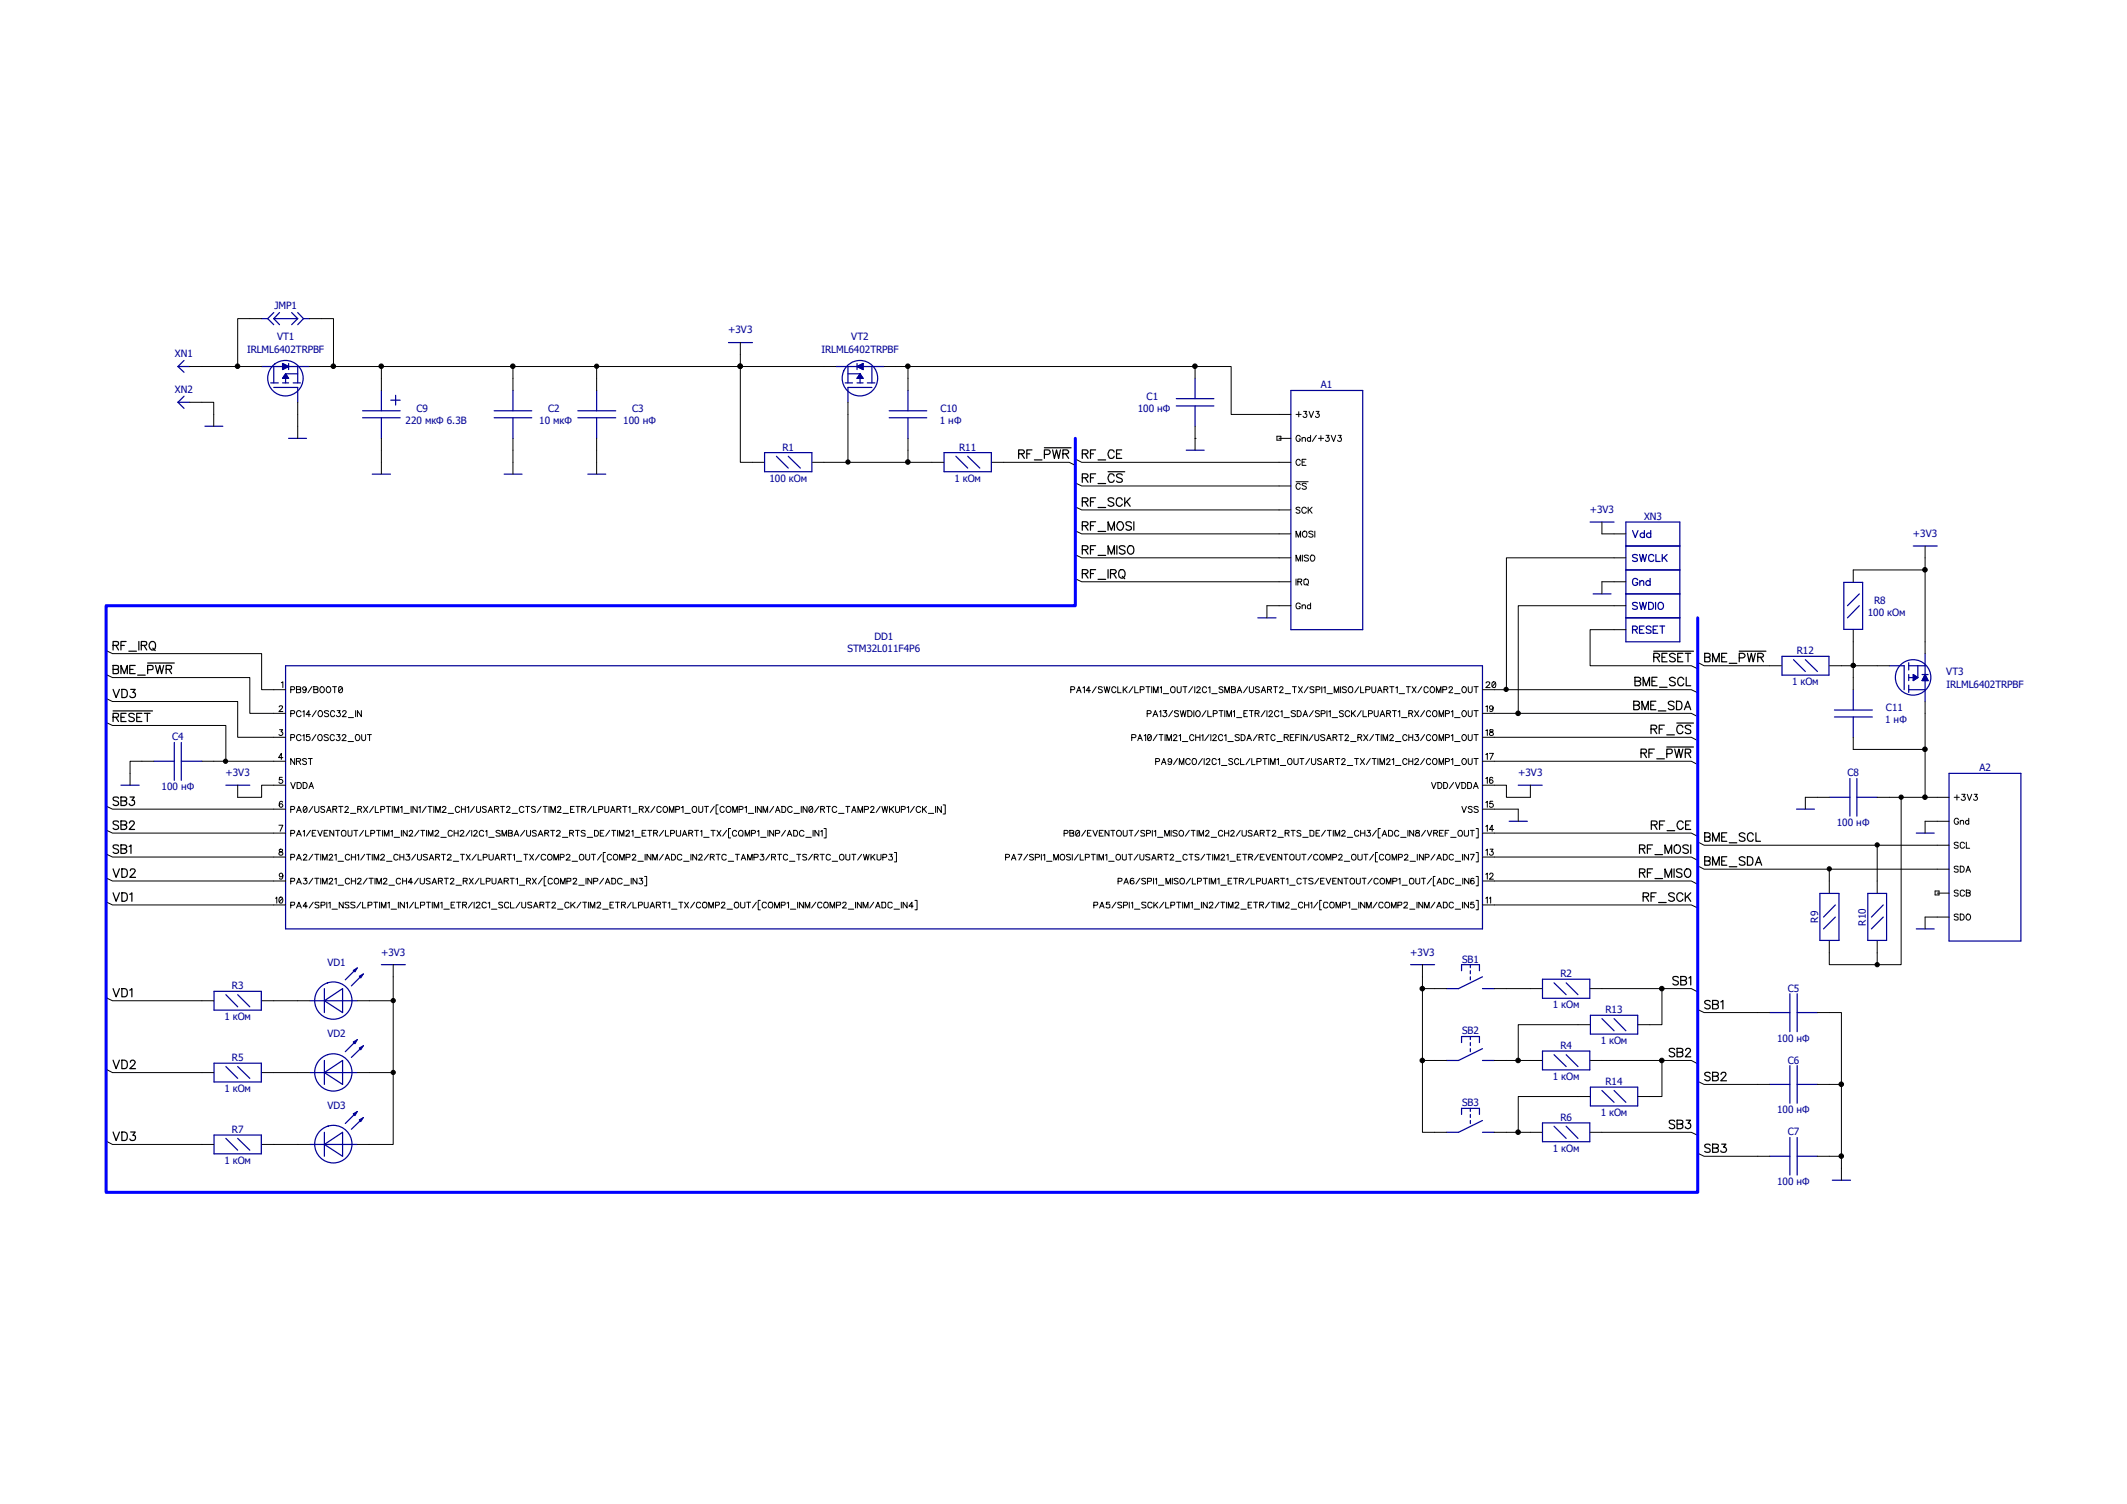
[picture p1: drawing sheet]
<svg xmlns="http://www.w3.org/2000/svg" width="297mm" height="210mm" viewBox="0 0 297 210" stroke-linecap="round" stroke-linejoin="round" font-family="sans-serif">
<defs><g id="words">
<g font-size="1.4" fill="#000096">
<text x="38.3" y="43.2">JMP1</text>
<text x="38.7" y="47.5">VT1</text>
<text x="101.7" y="46.5">+3V3</text>
<text x="118.9" y="47.5">VT2</text>
<text x="24.4" y="49.9">XN1</text>
<text x="34.5" y="49.2">IRLML6402TRPBF</text>
<text x="114.7" y="49.2">IRLML6402TRPBF</text>
<text x="24.4" y="54.9">XN2</text>
<text x="56.6" y="59.2">220 мкФ 6.3В</text>
<text x="58.2" y="57.6">C9</text>
<text x="75.3" y="59.2">10 мкФ</text>
<text x="76.5" y="57.6">C2</text>
<text x="87" y="59.2">100 нФ</text>
<text x="88.3" y="57.6">C3</text>
<text x="131.2" y="59.2">1 нФ</text>
<text x="131.3" y="57.6">C10</text>
<text x="158.9" y="57.6">100 нФ</text>
<text x="160.1" y="55.9">C1</text>
<text x="184.4" y="54.2">A1</text>
<text x="109.3" y="62.9">R1</text>
<text x="133.9" y="62.9">R11</text>
<text x="107.4" y="67.3">100 кОм</text>
<text x="133.3" y="67.3">1 кОм</text>
<text x="222" y="71.6">+3V3</text>
<text x="229.6" y="72.6">XN3</text>
<text x="267.1" y="75">+3V3</text>
<text x="122.1" y="89.3">DD1</text>
<text x="260.8" y="86">100 кОм</text>
<text x="261.7" y="84.3">R8</text>
<text x="118.4" y="91">STM32L011F4P6</text>
<text x="250.2" y="95.7">1 кОм</text>
<text x="250.9" y="91.4">R12</text>
<text x="271.8" y="94.3">VT3</text>
<text x="263.2" y="101">1 нФ</text>
<text x="263.4" y="99.3">C11</text>
<text x="271.8" y="96">IRLML6402TRPBF</text>
<text x="24" y="103.4">C4</text>
<text x="276.4" y="107.7">A2</text>
<text x="22.6" y="110.4">100 нФ</text>
<text x="31.5" y="108.4">+3V3</text>
<text x="212" y="108.4">+3V3</text>
<text x="258" y="108.4">C8</text>
<text x="256.5" y="115.4">100 нФ</text>
<text x="253.9" y="128.9" transform="rotate(-90 253.9 128.9)">R9</text>
<text x="260.6" y="129.2" transform="rotate(-90 260.6 129.2)">R10</text>
<text x="45.7" y="134.8">VD1</text>
<text x="53.2" y="133.4">+3V3</text>
<text x="196.9" y="133.4">+3V3</text>
<text x="204.2" y="134.4">SB1</text>
<text x="217.9" y="136.4">R2</text>
<text x="31.3" y="142.5">1 кОм</text>
<text x="32.4" y="138.1">R3</text>
<text x="216.8" y="140.8">1 кОм</text>
<text x="224.2" y="141.5">R13</text>
<text x="249.6" y="138.5">C5</text>
<text x="32.4" y="148.2">R5</text>
<text x="45.7" y="144.9">VD2</text>
<text x="204.2" y="144.4">SB2</text>
<text x="217.9" y="146.5">R4</text>
<text x="223.5" y="145.8">1 кОм</text>
<text x="248.2" y="145.5">100 нФ</text>
<text x="249.6" y="148.5">C6</text>
<text x="31.3" y="152.5">1 кОм</text>
<text x="45.7" y="154.9">VD3</text>
<text x="204.2" y="154.5">SB3</text>
<text x="216.8" y="150.8">1 кОм</text>
<text x="223.5" y="155.8">1 кОм</text>
<text x="224.2" y="151.5">R14</text>
<text x="248.2" y="155.4">100 нФ</text>
<text x="32.4" y="158.2">R7</text>
<text x="216.8" y="160.8">1 кОм</text>
<text x="217.9" y="156.5">R6</text>
<text x="249.6" y="158.5">C7</text>
<text x="31.3" y="162.5">1 кОм</text>
<text x="248.2" y="165.5">100 нФ</text>
</g>
</g></defs>
<path d="M0 0h297v210h-297z" fill="none" stroke="#fff" stroke-width=".14"/>
<g fill="none" stroke="#000" stroke-width=".17">
<path d="M142.2 63.4l.8-.1a.26 .26 0 0 0-.1-.4l-.7-.1v1.2M142.6 63.4l.4 .6M143.4 63.4h.4M144.1 62.8h-.7v1.2M144.4 64.2h1.1M145.8 62.5h3.8M145.8 63.5h.5l.3-.2a.29 .29 0 0 0-.1-.4l-.7-.1v1.2M147 62.8l.2 1.2 .3-1.2 .3 1.2 .3-1.2M148.4 63.4l.7-.1a.26 .26 0 0 0 0-.4l-.7-.1v1.2M148.8 63.4l.4 .6M151.1 70.1l.7-.1a.26 .26 0 0 0 0-.4l-.7-.1v1.2M151.1 66.7l.7-.1a.26 .26 0 0 0 0-.4h-.7v1.2"/>
<path d="M151.1 73.4l.7-.1a.26 .26 0 0 0 0-.4h-.7v1.1M151.1 76.8l.7-.1a.26 .26 0 0 0 0-.5h-.7v1.2M151.1 63.4l.7-.1a.26 .26 0 0 0 0-.4l-.7-.1v1.2M151.5 70.1l.4 .6M151.5 66.7l.4 .7M151.5 73.4l.4 .6M151.5 76.8l.4 .6M151.5 63.4l.4 .6M152.3 70.1h.4M152.3 66.7h.4M152.3 73.4h.4M152.3 76.8h.4"/>
<path d="M152.3 63.4h.4M153 69.5h-.7v1.2M153 66.2h-.7v1.2M153 72.9h-.7v1.1M153 76.2h-.7v1.2M153 79.5h-.7v1.2M153 62.8h-.7v1.2M153.3 70.9h1.1M153.3 67.5h1.1M153.3 74.2h1.1M153.3 77.6h1.1M153.3 64.2h1.1"/>
<path d="M154.7 74v-1.1l.5 1.1 .4-1.1v1.1M154.7 77.4v-1.2l.5 1.2 .4-1.2v1.2M154.7 65.9h2.4M154.7 79.5v1.2M155.5 69.7a.46 .46 0 0 0-.4-.2 .46 .46 0 0 0-.4 .3l.8 .6a.45 .45 0 0 1-.3 .3 .45 .45 0 0 1-.5-.2M155.6 66.5a.43 .43 0 0 0-.5-.3 .43 .43 0 0 0-.4 .4v.3a.43 .43 0 0 0 .4 .5 .43 .43 0 0 0 .5-.3M155.6 63.1a.43 .43 0 0 0-.5-.3 .43 .43 0 0 0-.4 .5v.2a.43 .43 0 0 0 .4 .5 .43 .43 0 0 0 .5-.3M155.9 63.4h.5M156 76.2v1.2M156.1 73l.1-.1a.57 .57 0 0 1 .7 .3 .57 .57 0 0 1-.1 .7 .54 .54 0 0 1-.8-.1 .54 .54 0 0 1 .1-.8zM156.3 79.7a.45 .45 0 0 1 .5-.1 .45 .45 0 0 1 .3 .4 .57 .57 0 0 1-.6 .7 .7 .7 0 0 1-.2-1zM156.6 62.8h-.7v1.2h.7"/>
<path d="M156.7 69.8a.43 .43 0 0 0-.5-.3 .43 .43 0 0 0-.3 .5 .47 .47 0 0 0 .2 .6 .47 .47 0 0 0 .6-.2M156.7 66.3a.46 .46 0 0 0-.4-.1 .46 .46 0 0 0-.4 .3l.1 .1 .6 .2 .1 .4a.54 .54 0 0 1-.8 0M157.1 69.5v1.2M157.1 76.4a.46 .46 0 0 0-.4-.2 .46 .46 0 0 0-.4 .3l.1 .2 .7 .2v.1a.45 .45 0 0 1-.3 .4 .45 .45 0 0 1-.5-.2M157.3 70l.5 .7M157.6 76.2a.59 .59 0 0 1 .7 .4 .59 .59 0 0 1-.2 .7 .55 .55 0 0 1-.7-.2 .55 .55 0 0 1 .2-.7zM157.8 69.5l-.7 .8M158 73a.48 .48 0 0 0-.8 0l.1 .3 .6 .3 .1 .3a.48 .48 0 0 1-.8 0M158.3 72.9v1.1M15.8 96.3l.4 1.1 .5-1.1M15.8 99.3h5.5M15.8 93.5h.5"/>
<path d="M15.8 90.1h.7v-.4l-.7-.1v1.2M15.8 92.9l.7 .1 .1 .3-.1 .1-.2 .1a.3 .3 0 0 1 .3 .3 .3 .3 0 0 1-.3 .3h-.5zM16.2 90.1l.4 .7M16.9 94.1v-1.2l.5 1.2 .4-1.2v1.2M16.9 90.1h.5M17 96.3h.4a.61 .61 0 0 1 .4 .5 .61 .61 0 0 1-.4 .6h-.4zM17.6 99.6h-.7v1.2h.7M17.6 89.6h-.7v1.2M18 90.9h1M18.1 93.5h.5M18.2 96.3h.7l-.4 .4a.4 .4 0 0 1 .4 .5 .4 .4 0 0 1-.7 .2l-.1-.2M18.8 99.8a.43 .43 0 0 0-.5-.2 .43 .43 0 0 0-.3 .3l.2 .2 .4 .1 .2 .4a.5 .5 0 0 1-.8 0"/>
<path d="M18.9 92.9h-.8v1.2h.8M19.2 94.3h1.1M19.4 89.6v1.2M19.7 90.1h.7v-.4l-.7-.1v1.2M19.8 99.6h-.7v1.2h.7M20.1 90.1l.4 .7M20.2 99.6h.8M20.6 99.6v1.2M20.6 92.6h3.7M20.6 93.5h.7v-.5l-.7-.1v1.2M21 89.7l.2-.1a.6 .6 0 0 1 .6 .4 .6 .6 0 0 1-.3 .7l-.1 .1a.63 .63 0 0 1-.5-.4 .63 .63 0 0 1 .1-.7zM21.3 90.5l.4 .3"/>
<path d="M21.7 92.9l.3 1.2 .3-1.2 .3 1.2 .3-1.2M23.2 93.5l.7-.1v-.4l-.7-.1v1.2M23.6 93.5l.4 .6M151.1 80.1h.7a.27 .27 0 0 0 0-.5l-.7-.1v1.2M151.5 80.1l.4 .6M152.3 80.1h.4M153.3 80.9h1.1M155.1 80.1h.6a.27 .27 0 0 0 0-.5l-.6-.1v1.2M155.5 80.1l.4 .6M156.7 80.5l.4 .3M228.1 98.5h.5M228.1 97.9l.7 .1a.27 .27 0 0 1 0 .4l-.2 .1 .3 .1a.29 .29 0 0 1-.1 .5h-.7z"/>
<path d="M228.3 95.1h.5M228.3 94.6l.7 .1 .1 .2-.3 .2 .2 .2a.29 .29 0 0 1 0 .4l-.7 .1zM229.3 99.1v-1.2l.4 1.2 .5-1.2v1.2M229.4 95.8v-1.2l.5 1.2 .4-1.2v1.2M230.5 98.5h.4M230.7 95.1h.4M230.9 91.8l.8-.1v-.3l-.3-.2h-.5v1.2M230.9 90.9h5.6M231.2 97.9h-.7v1.2h.7M231.4 91.8l.3 .6M231.4 94.6h-.7v1.2h.7M231.6 99.3h1"/>
<path d="M231.7 96h1.1M232.1 91.8h.4M232.8 91.2h-.7v1.2h.7M233.8 98.1a.46 .46 0 0 0-.5-.2 .46 .46 0 0 0-.3 .3l.1 .2 .5 .2 .2 .3a.54 .54 0 0 1-.8 0M233.9 91.4a.46 .46 0 0 0-.4-.2 .46 .46 0 0 0-.4 .3l.2 .2 .5 .2 .1 .3a.54 .54 0 0 1-.8 0M233.9 94.7a.46 .46 0 0 0-.4-.1 .46 .46 0 0 0-.4 .3l.2 .1 .5 .2 .1 .4a.54 .54 0 0 1-.8 0M234.1 97.9a.65 .65 0 0 1 .7 .4 .65 .65 0 0 1-.1 .8h-.6zM234.3 91.8h.4M235 91.2h-.7v1.2h.7M235.1 94.9a.43 .43 0 0 0-.5-.3 .43 .43 0 0 0-.3 .4v.3a.43 .43 0 0 0 .3 .5 .43 .43 0 0 0 .5-.3M235.2 99.1l.5-1.2 .4 1.2M235.3 91.2h.8"/>
<path d="M235.4 98.7h.5M235.5 94.6v1.2h.6M235.7 91.2v1.2M238 91.8h.5M238 91.2h.5l.3 .2v.3l-.3 .1 .3 .2a.3 .3 0 0 1-.3 .4h-.5zM239.1 92.4v-1.2l.5 1.2 .5-1.2v1.2M240.4 91.8h.4M241.1 91.2h-.7v1.2h.7M241.5 92.6h1M242.9 90.9h3.7M242.9 91.9h.5l.2-.2 .1-.2-.3-.3h-.5v1.2M244 91.2l.3 1.2 .3-1.2 .2 1.2 .3-1.2"/>
<path d="M245.4 91.8l.7-.1 .2-.2-.3-.3h-.6v1.2M245.8 91.8l.5 .6M15.8 100.2l.7-.1v-.4l-.7-.1v1.2M16.2 100.2l.4 .6M16.6 118.2a.48 .48 0 0 0-.8 0l.1 .2 .6 .3 .1 .3a.48 .48 0 0 1-.8 0M16.6 114.8a.48 .48 0 0 0-.8 0l.1 .3 .6 .3 .1 .3a.48 .48 0 0 1-.8 0M16.6 111.5a.48 .48 0 0 0-.8 0l.1 .3 .6 .2 .1 .3a.48 .48 0 0 1-.8 0M16.9 100.2h.5M16.9 118.5h.5M16.9 115.2h.5M16.9 111.8h.5M16.9 118h.7a.27 .27 0 0 1 0 .5h-.2l.2 .1a.3 .3 0 0 1 0 .5l-.7 .1z"/>
<path d="M16.9 114.6l.7 .1a.27 .27 0 0 1 0 .4l-.2 .1h.2a.3 .3 0 0 1 0 .5l-.7 .1zM16.9 111.3h.7a.27 .27 0 0 1 0 .5h-.2l.2 .1a.3 .3 0 0 1 0 .5l-.7 .1zM18 118.2l.3-.2v1.2M18.1 114.9l.2-.3h.2l.2 .2v.3l-.7 .7h.8M18.2 111.3h.6l-.4 .5a.37 .37 0 0 1 .4 .5 .37 .37 0 0 1-.6 .1l-.2-.2M19.1 100.2h.5M228.9 118.5h.7l.1-.2v-.2l-.3-.1h-.5v1.2M229.2 105.2l.6-.1 .1-.2-.1-.3h-.6v1.2M229.3 118.5l.4 .7M229.5 105.2l.4 .6M230 118.5h.5M230.3 105.2h.4"/>
<path d="M230.5 101.8l.8-.1a.26 .26 0 0 0-.1-.4h-.7v1.1M230.6 115.2l.7-.1 .1-.2-.1-.2-.7-.1v1.2M230.8 118h-.8v1.2M230.9 101.8l.5 .6M231 104.6h-.7v1.2M231 115.2l.4 .6M231.1 119.3h1.1M231.4 106h1M231.7 101.8h.4M231.7 115.2h.5M232.4 101.3h-.7v1.1M232.5 114.6h-.8v1.2"/>
<path d="M232.5 119.2v-1.2l.5 1.2 .4-1.2v1.2M232.7 102.6h1.1M232.7 104.3h3.8M232.7 105.2h.6l.2-.2a.3 .3 0 0 0-.2-.4h-.6v1.2M232.8 116h1M233.8 118.2a.45 .45 0 0 1 .5-.2 .45 .45 0 0 1 .4 .4 .57 .57 0 0 1-.6 .8 .7 .7 0 0 1-.3-1zM233.8 104.6l.3 1.2 .3-1.2 .3 1.2 .3-1.2M234.1 101h2.4M235 101.6a.43 .43 0 0 0-.5-.3 .43 .43 0 0 0-.4 .4 .47 .47 0 0 0 .2 .7 .47 .47 0 0 0 .7-.2M235 114.9a.44 .44 0 0 0-.5-.3 .44 .44 0 0 0-.3 .5v.3a.43 .43 0 0 0 .3 .4 .43 .43 0 0 0 .5-.3M235.3 105.2l.7-.1 .1-.2-.1-.3h-.7v1.2M235.4 115.2h.4"/>
<path d="M235.7 105.2l.4 .6M235.8 118.2a.44 .44 0 0 0-.8 0l.2 .3 .5 .2 .1 .3a.48 .48 0 0 1-.8 0M236.1 101.4a.43 .43 0 0 0-.4-.1 .43 .43 0 0 0-.4 .3l.2 .1 .5 .2 .1 .4a.48 .48 0 0 1-.8 0M236.1 114.6h-.7v1.2h.7M236.1 118v1.2M238 116.9h.5M238 119.6h.5l.3 .2v.3l-.3 .1 .2 .1 .1 .1a.3 .3 0 0 1-.3 .4h-.5zM238 116.3h.5l.3 .1v.4l-.3 .1h.2l.1 .2a.3 .3 0 0 1-.3 .4h-.5zM239.1 117.5v-1.2l.5 1.2 .5-1.2v1.2M240.4 116.9h.4M241.1 119.6h-.7v1.2h.7M241.1 116.3h-.7v1.2h.7"/>
<path d="M241.5 117.7h1M243.7 119.8a.46 .46 0 0 0-.5-.2 .46 .46 0 0 0-.3 .3v.2l.6 .2 .2 .3a.54 .54 0 0 1-.8 0M243.7 116.5a.46 .46 0 0 0-.5-.2 .46 .46 0 0 0-.3 .3v.1l.6 .3 .2 .3a.54 .54 0 0 1-.8 0M244 119.6a.65 .65 0 0 1 .8 .4 .65 .65 0 0 1-.2 .8h-.6zM244.8 116.6a.41 .41 0 0 0-.5-.3 .41 .41 0 0 0-.3 .5 .52 .52 0 0 0 .6 .7l.2-.3M245.2 116.3v1.2h.6M15.8 138l.4 1.2 .5-1.2M15.8 124.7l.4 1.2 .5-1.2M15.8 121.3l.4 1.2 .5-1.2M17 138h.4a.61 .61 0 0 1 .4 .6 .61 .61 0 0 1-.4 .6h-.4zM17 124.7h.4a.64 .64 0 0 1 .4 .6 .64 .64 0 0 1-.4 .6h-.4zM17 121.3h.4a.64 .64 0 0 1 .4 .6 .64 .64 0 0 1-.4 .6h-.4z"/>
<path d="M18.1 138.3l.3-.3v1.2M18.1 124.9l.3-.2v1.2M18.2 121.6l.1-.2 .3-.1 .2 .1 .1 .3-.8 .8h.8M228.9 121.9l.7-.1 .1-.1v-.3l-.8-.1v1.2M229.3 121.9l.4 .6M229.4 125.2h.7l.1-.2v-.2l-.8-.1v1.2M229.8 125.2l.4 .7M230 121.9h.5M230.5 125.2h.5M230.8 121.3h-.8v1.2M231.1 122.7h1.1M231.3 124.7h-.8v1.2"/>
<path d="M231.6 126h1.1M232.5 122.5v-1.2l.5 1.2 .4-1.2v1.2M233.8 121.3v1.2M233.8 124.8a.47 .47 0 0 0-.8 .1l.3 .3 .3 .1 .2 .2a.45 .45 0 0 1-.3 .4 .45 .45 0 0 1-.5-.2M234.4 136.5a.48 .48 0 0 0-.8 0l.1 .3 .6 .3 .1 .3a.48 .48 0 0 1-.8 0M234.7 136.4h.7a.27 .27 0 0 1 0 .5h-.2l.2 .1 .1 .3-.3 .2h-.5zM234.7 136.9h.5M234.9 121.5a.48 .48 0 0 0-.8 0l.1 .3 .6 .2 .1 .3a.48 .48 0 0 1-.8 0M235 124.9a.44 .44 0 0 0-.5-.2 .44 .44 0 0 0-.4 .4 .57 .57 0 0 0 .6 .8l.3-.3M235.3 121.5l.2-.2a.6 .6 0 0 1 .6 .4 .6 .6 0 0 1-.2 .7l-.1 .1a.63 .63 0 0 1-.5-.4 .63 .63 0 0 1 0-.6zM235.3 124.7v1.2M235.6 125.2l.5 .7"/>
<path d="M235.8 136.6l.3-.2v1.1M236.1 124.7l-.8 .7M238 120.2h.5M238.8 139.9a.43 .43 0 0 0-.4-.2 .43 .43 0 0 0-.4 .3l.2 .2 .5 .2 .1 .3a.48 .48 0 0 1-.8 0M239.1 139.7h.5l.3 .1v.4l-.3 .1 .3 .1v.4l-.3 .1h-.5zM239.1 120.8v-1.2l.5 1.2 .5-1.2v1.2M240.3 139.9l.3-.2v1.2M240.4 120.2h.4M241.5 121h1M245.1 120.8l.5-1.2 .4 1.2M245.3 120.4h.5M15.8 148l.4 1.2 .5-1.2"/>
<path d="M15.8 158.1l.4 1.2 .5-1.2M17 148a.65 .65 0 0 1 .8 .4 .65 .65 0 0 1-.2 .8h-.6zM17 158.1a.65 .65 0 0 1 .8 .3 .65 .65 0 0 1-.2 .8l-.6 .1zM18.2 148.3l.1-.2a.35 .35 0 0 1 .5 .1 .35 .35 0 0 1-.1 .5l-.6 .5h.8M18.2 158.1h.7l-.4 .4a.38 .38 0 0 1 .4 .5 .38 .38 0 0 1-.5 .3l-.3-.3M233.8 146.6a.48 .48 0 0 0-.7 0l.1 .2 .6 .3v.3a.48 .48 0 0 1-.7 0M233.8 156.6a.48 .48 0 0 0-.7 0l.1 .2 .6 .3v.3a.48 .48 0 0 1-.7 0M234.2 146.4h.5l.2 .1v.3l-.2 .1a.3 .3 0 0 1 .3 .2 .3 .3 0 0 1-.1 .4l-.7 .1zM234.2 156.4l.7 .1v.3l-.2 .2a.3 .3 0 0 1 .3 .2 .3 .3 0 0 1-.1 .3l-.7 .1zM234.2 146.9h.5M234.2 157h.5M235.4 146.7l.2-.3 .4 .1v.4l-.7 .7h.8"/>
<path d="M235.5 156.4h.6l-.4 .4a.39 .39 0 0 1 .4 .4 .39 .39 0 0 1-.3 .4 .39 .39 0 0 1-.5-.2M238.8 149.9a.44 .44 0 0 0-.8 .1l.3 .2 .5 .3v.2a.48 .48 0 0 1-.8 0M238.8 159.9a.44 .44 0 0 0-.8 .1l.3 .3 .4 .1 .1 .2v.2l-.3 .1-.5-.1M239.1 149.7h.5l.3 .2v.3l-.3 .1a.3 .3 0 0 1 .3 .2 .3 .3 0 0 1-.1 .3l-.7 .1zM239.1 159.8l.8 .1v.3l-.3 .1a.3 .3 0 0 1 .4 .3 .3 .3 0 0 1-.4 .3h-.5zM239.1 140.3h.5M239.1 150.3h.5M240.3 150l.2-.2h.4l.1 .4-.7 .7h.8M240.4 159.8h.6l-.3 .4a.4 .4 0 0 1 .4 .5 .4 .4 0 0 1-.7 .2l-.1-.2M239.1 160.3h.5"/>
</g>
<g fill="none" stroke="#000" stroke-width=".14">
<path d="M26.5 56.2h3.3v3.3M26.5 51.2h10M36.5 44.5h-3.3v6.7M41.6 56.2v5M43.2 44.5h3.4v6.7M43.2 51.2h73.6M53.3 51.2v3.3M71.6 51.2v3.3M83.3 51.2v3.3M103.4 47.8v16.8h3.3M118.4 56.2v8.4h13.4M123.4 51.2h43.5"/>
<path d="M126.8 51.2v3.3M166.9 51.2h5v6.7h8.4M166.9 51.2v1.6M166.9 59.5v3.4M181 57.9h.7M181.4 57.5v.7M182 57.4h.5l-.3 .4a.27 .27 0 0 1 .2 .4 .27 .27 0 0 1-.5-.1M182.8 57.4l.3 .9 .3-.9M183.8 57.4h.4l-.3 .4a.27 .27 0 0 1 .3 .2 .27 .27 0 0 1-.2 .3 .27 .27 0 0 1-.3-.2M53.3 61.2v5M71.6 61.2v5M83.3 61.2v5"/>
<path d="M113.5 64.6h4.9M126.8 61.2v3.4M138.5 64.6h10.8l.9 .4M150.2 70.8l.8 .4h29.3M150.2 67.4l.8 .5h29.3M150.2 74.1l.8 .4h29.3M150.2 77.5l.8 .4h29.3M150.2 64.1l.8 .5h29.3M166.9 61.2h.1M178.3 60.9h.6v.6h-.6zM178.6 61.2h1.7M181 75v-.8l.3 .8 .3-.8v.8"/>
<path d="M181 78.4v-.9l.3 .9 .3-.9v.9M181 67.3h1.7M181.5 71l-.1-.2-.4 .2 .1 .1 .3 .1 .1 .2v.1l-.1 .2-.4-.2M181.6 61a.35 .35 0 0 0-.6-.1 .35 .35 0 0 0 0 .5l.1 .2h.3l.2-.2v-.1h-.2M181.6 64.3a.3 .3 0 0 0-.4-.2 .3 .3 0 0 0-.2 .3v.2a.3 .3 0 0 0 .2 .4 .3 .3 0 0 0 .4-.2M181.6 67.7a.3 .3 0 0 0-.4-.2 .3 .3 0 0 0-.2 .3v.2a.3 .3 0 0 0 .2 .3 .3 .3 0 0 0 .4-.2M181.8 61.2l.2-.1h.2l.1 .5M181.8 61.1v.5M181.8 64.5h.4M181.9 77.5v.9M181.9 74.3a.31 .31 0 0 1 .4-.1 .31 .31 0 0 1 .2 .3v.2a.32 .32 0 0 1-.3 .3 .32 .32 0 0 1-.3-.3zM182.4 64.1h-.6v.9h.6"/>
<path d="M182.4 67.6l-.2-.1-.4 .1 .1 .2 .5 .3v.1l-.2 .1-.4-.1M182.4 71a.33 .33 0 0 0-.3-.2 .33 .33 0 0 0-.3 .3v.2a.33 .33 0 0 0 .2 .4 .33 .33 0 0 0 .4-.2M182.7 70.8v.9M182.7 77.6l-.2-.1-.4 .1 .1 .2 .5 .3v.1l-.2 .2-.4-.2M182.8 71.2l.4 .5M183 60.8v.8M183 61.2a.27 .27 0 0 0-.4-.1 .27 .27 0 0 0 0 .4 .27 .27 0 0 0 .4 0M183.1 77.6a.4 .4 0 0 1 .5 .3 .4 .4 0 0 1-.5 .4l-.1-.3zM183.2 70.8l-.5 .6M183.3 74.3l-.2-.1-.3 .1v.2l.5 .3v.1l-.2 .1-.3-.1M183.6 74.2v.8M183.8 60.8l-.5 .8"/>
<path d="M184.1 61.2h.7M184.4 60.8v.8M185.2 60.8h.4l-.3 .3a.27 .27 0 0 1 .3 .3 .27 .27 0 0 1-.2 .3 .27 .27 0 0 1-.3-.2M185.9 60.8l.3 .8 .3-.8M186.9 60.8h.4l-.2 .3a.27 .27 0 0 1 .1 .5 .27 .27 0 0 1-.4-.1M223.7 72.9v1.6h3.3M227 77.9h-16.6v18.4h-3.4M268.8 76.2v3.4h-10v1.6M268.8 79.6v11.7M14.8 90.8l.9 .5h20.8v5h3.4M14.8 97.5l.9 .5h17.5v5h6.7M14.8 94.2l.9 .4h19.2v5h5"/>
<path d="M39 98.7a.22 .22 0 0 1 .3-.2 .22 .22 0 0 1 .1 .3l-.5 .6h.6M39.3 95.3l.2-.1v.8M40.6 96.3h.5v-.1v-.2l-.5-.1v.8M40.6 99.7l.5-.1v-.1v-.2l-.5-.1v.9M41.4 96.3h.4M41.4 95.9l.6 .1v.2l-.2 .1 .2 .1-.1 .3h-.5zM42 99.4a.33 .33 0 0 0-.3-.2 .33 .33 0 0 0-.3 .3v.2a.33 .33 0 0 0 .3 .4 .33 .33 0 0 0 .3-.2M42.3 99.4l.2-.2v.9M42.8 96.2a.26 .26 0 0 1-.4 .2 .26 .26 0 0 1-.1-.4 .26 .26 0 0 1 .4 0l.1 .2a.41 .41 0 0 1-.3 .5l-.2-.1M43.3 99.8h-.5l.3-.6v.9M43.6 95.9l-.6 .8M43.8 96.3h.4"/>
<path d="M43.8 95.9l.6 .1v.2l-.2 .1 .2 .1-.1 .3h-.5zM44.2 99.2l-.6 .9M44.5 99.4l.1-.1a.39 .39 0 0 1 .5 .4 .39 .39 0 0 1-.5 .3l-.2-.3zM44.7 96a.39 .39 0 0 1 .6 .1 .39 .39 0 0 1-.2 .6 .4 .4 0 0 1-.4-.2 .4 .4 0 0 1 0-.5zM45.6 96a.39 .39 0 0 1 .6 .1 .39 .39 0 0 1-.2 .6 .4 .4 0 0 1-.4-.2 .4 .4 0 0 1 0-.5zM45.9 99.4l-.2-.2-.4 .2v.1l.5 .2 .1 .1v.1l-.2 .2-.4-.2M46.4 95.9h.6M46.7 99.4a.3 .3 0 0 0-.3-.2 .3 .3 0 0 0-.3 .3v.2a.3 .3 0 0 0 .3 .4 .3 .3 0 0 0 .3-.2M46.7 95.9v.8M47.1 99.2h.4l-.2 .3a.28 .28 0 0 1 .2 .5 .28 .28 0 0 1-.5-.1M47.4 95.9a.42 .42 0 0 1 .5 .3 .42 .42 0 0 1-.3 .5l-.3-.1zM47.8 96.1l-.5 .5"/>
<path d="M47.8 99.4l.2-.2 .3 .1v.2l-.5 .6h.5M49.7 99.2v.9M50.5 99.2v.9l-.6-.9v.9M149.5 96.3h.5l.1-.1-.1-.2-.5-.1v.8M150.2 80.8l.8 .4h29.3M150.3 96.7l.4-.8 .3 .8M150.5 96.4h.3M151.2 96.1l.2-.2v.8M152.3 96.4h-.6l.4-.5v.8M153.1 95.9l-.6 .8M153.9 96l-.2-.1h-.3v.3l.4 .2 .1 .2-.2 .1-.3-.1M154.2 95.9l.2 .8 .2-.8 .2 .8 .2-.8"/>
<path d="M155.8 96.1a.35 .35 0 0 0-.5-.1 .35 .35 0 0 0 0 .5l.2 .2h.2l.1-.2M156.1 95.9v.8h.4M156.8 95.9v.8M157 96.2l.4 .5M157.4 95.9l-.6 .5M158.2 95.9l-.6 .8M158.5 95.9v.8h.5M159.2 96.3h.5l.1-.1-.1-.2-.5-.1v.8M160 95.9h.6M160.2 99.7l.5-.1v-.1v-.2l-.5-.1v.9M160.3 95.9v.8M160.8 95.9v.8"/>
<path d="M161.1 96.7v-.8l.3 .8 .3-.8v.8M161.1 99.8h.4M161.9 99.4l.2-.2v.9M162 96.1l.2-.2v.8M162.4 96.9h.8M162.4 99.2h.5l-.3 .3a.29 .29 0 0 1 .3 .5 .28 .28 0 0 1-.5-.1M163.6 95.9a.42 .42 0 0 1 .5 .3 .42 .42 0 0 1-.2 .5 .44 .44 0 0 1-.5-.3 .44 .44 0 0 1 .2-.5zM163.7 99.2l-.5 .9M164.4 95.9v.6l.1 .2h.1l.3-.1v-.7M164.5 99.4l-.1-.2-.4 .2v.1l.5 .2v.3l-.3 .1-.2-.2M164.8 99.2l.2 .9 .2-.9 .2 .9 .2-.9M165.2 95.9h.5"/>
<path d="M165.5 95.9v.8M165.9 99.2h.3a.44 .44 0 0 1 .3 .5 .44 .44 0 0 1-.3 .4h-.3zM166.5 95.9l-.5 .8M166.7 99.2v.9M166.8 95.9v.8M167 99.4l.1-.1a.39 .39 0 0 1 .5 .4 .39 .39 0 0 1-.5 .3l-.1-.3zM167.1 96.1l.2-.2h.2l.1 .2-.5 .6h.5M168.4 99.2l-.5 .9M168.5 96.1a.35 .35 0 0 0-.5-.1 .35 .35 0 0 0-.1 .5l.2 .2h.3l.1-.2M168.7 99.2v.9h.5M168.7 96.1l.3-.2v.8M169.2 96.9h.8"/>
<path d="M169.4 99.7l.5-.1 .1-.1-.1-.2-.5-.1v.9M170.2 99.2h.6M170.5 99.2v.9M170.8 96l-.2-.1-.4 .1 .1 .2 .3 .1 .2 .2v.1l-.2 .1-.4-.1M171 96.7v-.8l.4 .8 .3-.8v.8M171 99.2v.9M172 96.3h.3M172 95.9l.5 .1v.2l-.2 .1 .2 .1-.1 .3h-.4zM172.2 99.4l.2-.2v.9M172.8 96.7l.3-.8 .3 .8M172.9 96.4h.4M173.7 99.6h.3"/>
<path d="M174.2 99.2h-.5v.9h.5M174.2 95.9l-.5 .8M174.5 99.2h.5M174.5 95.9v.6l.2 .2 .3-.1v-.7M174.8 99.2v.9M175.3 99.6h.5v-.3l-.5-.1v.9M175.6 99.6l.2 .5M175.9 96l-.3-.1-.3 .1 .1 .2 .4 .2 .1 .1v.1l-.3 .1-.3-.1M176.1 96.7l.3-.8 .3 .8M176.2 96.4h.4M176.7 99.2l-.6 .9M176.9 99.2v.9"/>
<path d="M177 96.3l.5-.1v-.2l-.5-.1v.8M177.2 99.4a.22 .22 0 0 1 .3-.2 .22 .22 0 0 1 .1 .3l-.4 .6h.5M177.3 96.3l.2 .4M177.8 95.9h.6M178.1 95.9v.8M178.6 99.4a.3 .3 0 0 0-.4-.2 .3 .3 0 0 0-.2 .3v.2a.3 .3 0 0 0 .2 .4 .3 .3 0 0 0 .4-.2M178.7 96.1a.23 .23 0 0 1 .3-.2 .23 .23 0 0 1 0 .4l-.4 .4h.6M178.9 99.4l.1-.2v.9M179.5 96.9h.7M180.3 84.6h-3.4v1.7M180.5 95.9h.5M180.8 95.9v.8"/>
<path d="M180.9 99.4l-.2-.2-.4 .2v.1l.5 .2 .1 .1v.1l-.2 .2-.4-.2M181 80.9v.8M181.1 99.2a.44 .44 0 0 1 .6 .5 .44 .44 0 0 1-.6 .4zM181.2 81.2h.5v-.3h-.5v.8M181.3 95.9l.6 .8M181.5 81.2l.3 .5M181.6 84.4a.31 .31 0 0 0-.4-.2 .31 .31 0 0 0-.2 .3v.2a.3 .3 0 0 0 .3 .3 .3 .3 0 0 0 .3-.3h-.2M181.8 84.6l.2-.1h.2l.1 .5M181.8 84.5v.5M181.9 95.9l-.6 .8M182.1 99.8h.4M182.1 80.9a.39 .39 0 0 1 .5 .1 .39 .39 0 0 1 .1 .5 .31 .31 0 0 1-.4 .2 .31 .31 0 0 1-.2-.3z"/>
<path d="M182.4 81.5l.3 .2M182.7 95.9l-.6 .8M183 84.2v.8M183 84.6a.27 .27 0 0 0-.4 0 .27 .27 0 0 0 0 .3 .27 .27 0 0 0 .4 0M183.4 99.2l-.6 .9M183.5 96l-.2-.1-.4 .1 .1 .2 .4 .2v.3h-.3l-.2-.1M183.8 96.3h.4l.1-.1v-.2l-.5-.1v.8M184.2 99.4l-.2-.2-.3 .1v.2l.4 .2 .1 .2-.2 .2-.3-.2M184.5 99.7l.5-.1v-.1v-.2l-.5-.1v.9M184.6 95.9v.8M184.8 96.1l.2-.2v.8M185.3 99.2v.9"/>
<path d="M185.3 96.9h.8M185.5 99.4l.3-.2v.9M186.3 96.7v-.8l.3 .8 .3-.8v.8M187.2 95.9v.8M187.6 99.4l-.2-.2-.4 .2 .1 .1 .4 .2v.3l-.3 .1-.2-.2M188 96l-.2-.1-.3 .1v.2l.4 .1 .1 .2v.1l-.2 .1-.3-.1M188.3 96a.34 .34 0 0 1 .5-.1 .34 .34 0 0 1 .1 .5 .34 .34 0 0 1-.4 .3 .34 .34 0 0 1-.2-.5zM188.5 99.4a.33 .33 0 0 0-.4-.2 .33 .33 0 0 0-.3 .3v.2a.33 .33 0 0 0 .3 .4 .33 .33 0 0 0 .4-.2M188.7 99.2v.9M188.9 99.6l.4 .5M189.3 99.2l-.6 .6M189.7 95.9l-.5 .8"/>
<path d="M190 95.9v.8h.5M190.1 99.2l-.6 .9M190.3 99.2v.9h.5M190.7 96.3h.5l.1-.1v-.2l-.6-.1v.8M191.1 99.7l.5-.1v-.1v-.2l-.5-.1v.9M191.6 95.9v.6v.2h.2l.3-.1v-.7M191.9 99.2v.6l.3 .3 .2-.2v-.7M192.4 96.7l.3-.8 .3 .8M192.5 96.4h.4M192.8 99.8h.5M193.3 96.3l.5-.1v-.1l-.2-.2h-.3v.8M193.5 96.3l.3 .4"/>
<path d="M193.6 99.6h.5l.1-.2-.2-.2h-.4v.9M193.9 99.6l.3 .5M194.1 95.9h.5M194.4 95.9v.8M194.4 99.2h.6M194.7 99.2v.9M194.9 96.1l.2-.2v.8M195.2 99.4l.3-.2v.9M195.4 96.9h.7M196.4 95.9h.5M196.6 95.9v.8M196.7 99.6h.4l.2-.2-.2-.2h-.4v.9"/>
<path d="M197 99.6l.3 .5M197.2 95.9l.5 .8M197.5 99.2l.6 .9M197.7 95.9l-.5 .8M198.1 99.2l-.6 .9M198.5 95.9l-.5 .8M198.9 99.2l-.5 .9M199.4 96.1a.3 .3 0 0 0-.3-.2 .3 .3 0 0 0-.3 .3 .33 .33 0 0 0 .2 .5 .33 .33 0 0 0 .4-.2M199.8 99.4a.3 .3 0 0 0-.4-.2 .3 .3 0 0 0-.2 .3v.2a.3 .3 0 0 0 .2 .4 .3 .3 0 0 0 .4-.2M199.9 95.9a.39 .39 0 0 1 .4 .4 .39 .39 0 0 1-.4 .4l-.2-.3zM200.2 99.3l.1-.1a.42 .42 0 0 1 .4 .5 .42 .42 0 0 1-.4 .4 .48 .48 0 0 1-.1-.8zM200.6 96.7v-.8l.3 .8 .3-.8v.8"/>
<path d="M201.5 96.3h.5v-.3l-.5-.1v.8M201.8 99.7l.5-.1 .1-.1v-.2l-.6-.1v.9M202.4 96.1l.1-.2h.2l.1 .2-.5 .6h.6M202.6 99.4l.3-.2v.9M203.1 96.9h.8M204.2 99.4l.1-.1a.39 .39 0 0 1 .5 .4 .39 .39 0 0 1-.5 .3l-.2-.3zM204.2 96a.39 .39 0 0 1 .6 .1 .39 .39 0 0 1-.2 .6 .4 .4 0 0 1-.5-.2 .4 .4 0 0 1 .1-.5zM205 99.2v.6l.3 .3 .2-.2 .1-.7M205 95.9v.6l.3 .2 .2-.1 .1-.7M205.8 95.9h.6M205.8 99.2h.6M206.1 95.9v.8"/>
<path d="M206.1 99.2v.9M207.5 98.7l.2-.1v.8M207.5 95.4l.2-.2 .3 .1-.1 .3-.4 .4h.6M208.4 95.3l.2-.1 .2 .1 .1 .2-.1 .5h-.2l-.2-.1zM208.5 98.8a.25 .25 0 0 1-.3 .3 .25 .25 0 0 1-.2-.4 .25 .25 0 0 1 .4-.1 .45 .45 0 0 1-.2 .8l-.2-.1M208.8 95.3l-.4 .6M210.4 96.3h25.8l.9 .4M212 99.6h24.2l.9 .5M227 87.9h-5v5.1h14.2l.9 .4M227 84.6h-15v15h-5M227 81.2h-3.3v1.7M237.1 92.5l.9 .5h10.8"/>
<path d="M255.5 93h8.3M258.8 88v8.3M268.8 98v13.3h3.4M14.8 100.9l.9 .4h15.8v5M14.8 119.3l.9 .4h24.2M14.8 115.9l.9 .4h24.2M14.8 112.6l.9 .4h24.2M21.5 106.3h-3.3v3.3M28.2 106.3h11.7M33.2 109.6v1.7h3.3v-1.7h3.4M38.9 115.2h.6l-.4 .9M39 101.9h.5l-.3 .3a.28 .28 0 0 1 .2 .4 .28 .28 0 0 1-.5 0"/>
<path d="M39 118.6v.3l.3 .1a.24 .24 0 0 1 .1 .3 .24 .24 0 0 1-.4 0 .24 .24 0 0 1 .2-.3l.2-.1 .1-.2-.2-.1zM39.4 108.5h-.4v.4a.29 .29 0 0 1 .4 0 .29 .29 0 0 1 0 .5 .29 .29 0 0 1-.5-.2M39.5 112l-.1-.1a.41 .41 0 0 0-.5 .3 .41 .41 0 0 0 .3 .5 .25 .25 0 0 0 .3-.2 .25 .25 0 0 0-.3-.3 .25 .25 0 0 0-.2 .3M39.5 105.8h-.6l.4-.6v.8M40.6 103h.5v-.3l-.5-.1v.8M40.6 109.3l.3 .8 .3-.8M40.6 113h.5v-.3l-.1-.1h-.4v.9M40.6 116.4l.5-.1v-.2l-.1-.1h-.4v.8M40.6 119.7h.5v-.3l-.1-.1h-.4v.8M41.1 105.9v.9l-.5-.9v.9M41.4 113.5l.3-.9 .4 .9M41.4 116.8l.3-.8 .4 .8"/>
<path d="M41.4 106.3h.5l.1-.2-.2-.2h-.4v.9M41.5 109.3h.3a.44 .44 0 0 1 .3 .4 .44 .44 0 0 1-.3 .4h-.3zM41.5 113.2h.5M41.5 116.5h.5M41.5 119.8h.5M41.7 106.3l.3 .5M42 102.8a.33 .33 0 0 0-.3-.2 .33 .33 0 0 0-.3 .3v.2a.33 .33 0 0 0 .3 .3 .33 .33 0 0 0 .3-.2M42.3 102.7l.2-.1v.8M42.3 109.3a.44 .44 0 0 1 .6 .4 .44 .44 0 0 1-.6 .4zM42.3 116.1l.2-.1v.8M42.4 119.5l.1-.2 .3 .1-.1 .3-.4 .4h.6M42.5 112.6a.41 .41 0 0 1 .4 .4 .41 .41 0 0 1-.3 .5l-.2-.2-.1-.4z"/>
<path d="M42.8 106l-.2-.1-.4 .1 .1 .2 .4 .2a.27 .27 0 0 1-.1 .4 .27 .27 0 0 1-.4-.2M42.8 112.8l-.4 .5M43.1 105.9h.5M43.1 110.1l.4-.8 .3 .8M43.2 102.6h-.4v.3a.3 .3 0 0 1 .4 0 .3 .3 0 0 1 0 .5 .3 .3 0 0 1-.4-.1M43.3 109.8h.3M43.3 105.9v.9M43.3 116l-.5 .8M43.6 116.3h.3M43.7 112.6l-.6 .9M43.7 119.3l-.6 .8M43.9 112.6v.6l.3 .3 .3-.2v-.7"/>
<path d="M43.9 119.3h.6M44.1 116h-.5v.8h.5M44.1 102.6l-.5 .8M44.2 119.3v.8M44.4 116l.3 .8 .3-.8M44.4 102.7l.1-.1a.39 .39 0 0 1 .5 .4 .39 .39 0 0 1-.5 .4l-.1-.3zM44.8 119.3v.8M45.3 116.3h.3M45.3 112.7l-.2-.1-.3 .1 .1 .2 .4 .3v.1l-.2 .2-.3-.2M45.6 113.5l.3-.9 .3 .9M45.7 113.2h.4M45.8 116h-.5v.8h.5"/>
<path d="M45.8 102.7l-.2-.1-.3 .1v.2l.5 .3v.1l-.2 .1-.3-.1M46 119.5a.22 .22 0 0 1 .3-.2 .22 .22 0 0 1 .1 .3l-.5 .5h.6M46.5 113l.5-.1v-.3h-.5v.9M46.6 116v.8l-.5-.8v.8M46.7 102.8a.3 .3 0 0 0-.3-.2 .3 .3 0 0 0-.3 .3v.2a.3 .3 0 0 0 .2 .3 .3 .3 0 0 0 .4-.2M46.7 119.4l.2-.1v.8M46.8 113l.2 .5M46.9 116h.5M47 102.6h.5l-.3 .3a.28 .28 0 0 1 .2 .4 .28 .28 0 0 1-.5 0M47.2 116v.8M47.3 112.6h.6M47.6 112.6v.9"/>
<path d="M47.7 116.1a.31 .31 0 0 1 .4-.2 .31 .31 0 0 1 .2 .3v.3a.32 .32 0 0 1-.3 .3 .32 .32 0 0 1-.3-.3zM47.8 102.8l.2-.2h.2l.1 .1-.5 .7h.5M48.2 112.8a.22 .22 0 0 1 .3-.2 .22 .22 0 0 1 .1 .3l-.5 .6h.6M48.6 103.5h.8M48.6 116v.5l.1 .3h.1a.23 .23 0 0 0 .3-.3v-.5M48.6 100.2h.8M48.8 119.5a.31 .31 0 0 0-.3-.2 .31 .31 0 0 0-.3 .3v.2a.31 .31 0 0 0 .3 .3 .31 .31 0 0 0 .3-.2M48.9 113.6h.8M49.1 119.3v.8M49.1 119.7h.6M49.4 116h.6M49.7 119.3v.8"/>
<path d="M49.7 116v.8M49.7 102.6a.4 .4 0 0 1 .6 .4 .4 .4 0 0 1-.6 .4l-.1-.3zM49.9 119.4l.2-.1v.8M50 113h.3l.2-.3-.2-.1h-.3v.9M50.2 113l.3 .5M50.5 102.6v.6l.2 .2 .3-.1 .1-.7M50.8 112.6l.6 .9M50.8 116l-.6 .8M50.9 119.3l-.5 .8M51.1 116v.8h.4M51.2 119.3h.5M51.3 102.6h.6"/>
<path d="M51.4 112.6l-.6 .9M51.4 119.3v.8M51.6 102.6v.8M51.8 116.4l.4-.1 .1-.2-.2-.1h-.3v.8M52 119.3v.8M52.2 112.6l-.6 .9M52.4 112.6v.9h.5M52.6 116h.5M52.9 116v.8M53.2 113h.4l.1-.3-.2-.1h-.3v.9M53.2 119.5l.1-.2 .4 .1-.1 .3-.5 .4h.6M53.4 116v.8"/>
<path d="M53.7 116.8v-.8l.3 .8 .3-.8v.8M54 112.6h.5M54.2 112.6v.9M54.6 116.1l.2-.1v.8M54.8 112.6v.9M55 113.5v-.9l.4 .9 .3-.9v.9M55 116.9h.8M55.6 119.5a.31 .31 0 0 0-.4-.2 .31 .31 0 0 0-.2 .3v.2a.31 .31 0 0 0 .2 .3 .31 .31 0 0 0 .4-.2M55.8 119.7h.6M55.8 119.3v.8M55.9 112.8l.2-.2v.9M56 116v.8"/>
<path d="M56.4 113.6h.7M56.4 119.3v.8M56.7 119.3h.5l-.3 .3a.27 .27 0 0 1 .3 .3 .27 .27 0 0 1-.3 .2l-.3-.1M56.9 116v.8l-.6-.8v.8M57.1 116.1l.2-.1 .3 .1-.1 .3-.4 .4h.6M57.4 112.6v.9M58 119.3l-.5 .8M58.3 112.6v.9l-.6-.9v.9M58.3 119.3v.6v.1l.2 .1 .3-.1v-.7M58.5 112.8l.2-.2v.9M58.5 116l-.6 .8M58.8 116h.5"/>
<path d="M59 116v.8M59.5 112.6l-.5 .9M59.6 116v.8M59.7 119.4l-.2-.1-.4 .1 .1 .2 .5 .3v.1l-.2 .1-.4-.1M59.8 112.6h.5M59.8 116.8v-.8l.4 .8 .3-.8v.8M60 112.6v.9M60 119.8h.5M60.6 112.6v.9M60.7 116.1l.2-.1 .4 .1-.2 .3-.4 .4h.6M60.8 113.5v-.9l.4 .9 .3-.9v.9M60.8 119.7l.5-.1 .1-.2-.2-.1h-.4v.8"/>
<path d="M61.1 119.7l.3 .4M61.6 116.9h.7M61.6 119.3h.6M61.8 112.8v-.2h.3l.2 .2-.6 .7h.6M61.9 119.3v.8M62.5 119.5l.2-.2 .3 .1-.1 .3-.5 .4h.6M62.6 113.6h.7M63.2 116.1a.31 .31 0 0 0-.4-.2 .31 .31 0 0 0-.2 .3v.3a.31 .31 0 0 0 .2 .3 .31 .31 0 0 0 .4-.2M63.4 116.3h.6M63.4 116v.8M64 116v.8M64.2 112.8a.31 .31 0 0 0-.4-.2 .31 .31 0 0 0-.2 .3v.2a.3 .3 0 0 0 .2 .4 .3 .3 0 0 0 .4-.3"/>
<path d="M64.3 116.1l.1-.1 .4 .1-.2 .3-.4 .4h.6M64.3 119.3h.6M64.4 113h.6M64.4 112.6v.9M64.6 119.3v.8M65 112.6v.9M65.1 119.3l.6 .8M65.2 112.8l.2-.2v.9M65.6 116l-.5 .8M65.7 119.3l-.6 .8M65.9 116v.8M66.2 116.1l.1-.1 .3 .1-.1 .3-.4 .4h.6"/>
<path d="M66.3 112.6l-.6 .9M66.5 119.3l-.6 .8M66.5 112.6v.6a.28 .28 0 0 0 .3 .3 .28 .28 0 0 0 .3-.3v-.6M66.8 119.3v.8h.4M67.5 119.7h.4l.1-.3-.1-.1h-.4v.8M67.5 116.1a.31 .31 0 0 0-.3-.1 .31 .31 0 0 0-.3 .2v.3a.31 .31 0 0 0 .3 .3 .31 .31 0 0 0 .3-.2M67.8 116.1l.2-.1v.8M67.9 112.7l-.2-.1-.3 .1v.2l.4 .2a.27 .27 0 0 1-.1 .4 .27 .27 0 0 1-.3-.2M68.2 113.5l.3-.9 .3 .9M68.2 116.9h.8M68.3 113.2h.4M68.3 119.3v.6v.1l.2 .1 .3-.1 .1-.7"/>
<path d="M69 113l.6-.1v-.2l-.2-.1h-.4v.9M69.3 119.8h.3M69.3 113l.3 .5M69.8 116.1l-.2-.1-.3 .1v.1l.5 .3v.3l-.5-.1M69.9 112.6h.5M70 119.7h.4l.2-.3-.2-.1h-.4v.8M70.1 116.8v-.8l.3 .8 .3-.8v.8M70.1 112.6v.9M70.3 119.7l.3 .4M70.7 112.8l.1-.2h.3l.1 .2-.5 .7h.5M70.8 119.3h.6M71 116.3h.3"/>
<path d="M71 116h.3l.2 .1v.1l-.2 .1 .2 .2v.3h-.5zM71.1 119.3v.8M71.5 113.6h.8M71.7 119.4l.1-.1v.8M71.8 116.8l.3-.8 .3 .8M71.9 116.5h.4M73.2 119.3h.5M73.2 112.8a.34 .34 0 0 0-.4-.2 .34 .34 0 0 0-.3 .3v.2a.33 .33 0 0 0 .3 .4 .33 .33 0 0 0 .4-.3M73.3 116l-.6 .8M73.4 112.6h.6M73.4 119.3v.8M73.5 116v.5l.2 .3a.25 .25 0 0 0 .4-.3v-.5"/>
<path d="M73.7 112.6v.9M74 119.3l.5 .8M74.5 119.3l-.5 .8M74.8 112.7l-.3-.1-.3 .1 .1 .2 .4 .2a.27 .27 0 0 1-.1 .4 .27 .27 0 0 1-.4-.2M74.9 116.1l-.2-.1-.4 .1 .1 .1 .4 .2 .1 .1-.1 .3-.5-.1M75.1 116.8l.4-.8 .3 .8M75.3 116.5h.4M75.3 119.3l-.5 .8M75.6 112.6l-.6 .9M75.9 112.6h.5M76.1 116.3h.4l.1-.2-.2-.1h-.3v.8M76.1 112.6v.9"/>
<path d="M76.2 119.5a.34 .34 0 0 0-.4-.2 .34 .34 0 0 0-.2 .3 .38 .38 0 0 0 .1 .4 .38 .38 0 0 0 .5 0v-.1M76.3 116.3l.3 .5M76.7 112.6v.9M76.9 116h.5M76.9 113.5v-.9l.4 .9 .3-.9v.9M77.2 116v.8M77.7 116.1l.2-.1 .3 .1-.1 .3-.4 .4h.5M77.9 112.8v-.2h.3l.1 .2-.5 .7h.6M78.2 119.7h.5l.1-.3-.2-.1h-.4v.8M78.5 116.9h.8M78.6 113.6h.8M79.1 119.5l.1-.2 .4 .1-.1 .3-.5 .4h.6"/>
<path d="M79.5 116.3h.5l.1-.2-.2-.1h-.4v.8M79.7 113h.3M79.8 116.3l.3 .5M80.2 112.6h-.5v.9h.5M80.3 116h.6M80.4 112.6h.6M80.6 116v.8M80.7 112.6v.9M81.2 113h.4l.2-.3-.2-.1h-.4v.9M81.5 113l.3 .5M81.7 116.1l-.2-.1-.3 .1v.1l.5 .3v.3l-.5-.1M81.8 119.3v.6v.1l.2 .1 .3-.1v-.7"/>
<path d="M82 116.9h.8M82.6 119.3h.5M82.6 112.6l-.6 .9M82.9 112.6v.9h.5M82.9 119.3v.8M83 116a.45 .45 0 0 1 .6 .2 .45 .45 0 0 1-.2 .6h-.4zM83.6 113h.5l.1-.3-.6-.1v.9M83.8 116.3h.3M84 119.3l-.6 .8M84.3 116h-.5v.8h.5M84.5 112.6v.6a.28 .28 0 0 0 .2 .3 .28 .28 0 0 0 .3-.3v-.6M84.5 119h-.3v1.4h.3"/>
<path d="M85.1 116l-.5 .8M85.3 113.5l.3-.9 .3 .9M85.4 113.2h.4M85.4 119.5a.31 .31 0 0 0-.4-.2 .31 .31 0 0 0-.2 .3v.2a.31 .31 0 0 0 .2 .3 .31 .31 0 0 0 .4-.2M85.4 116h.6M85.7 116v.8M86.1 113h.4l.2-.3-.2-.1h-.4v.9M86.2 116v.8M86.4 113l.3 .5M86.5 116.8v-.8l.3 .8 .3-.8v.8M87 112.6h.5M87.2 112.6v.9"/>
<path d="M87.4 116.1l.2-.1h.3l-.1 .4-.4 .4h.5M87.4 119.7h.5l.1-.3-.6-.1v.8M87.8 112.8l.2-.2v.9M88.2 116.1l.2-.1v.8M88.3 113.6h.7M88.3 119.5l.1-.2 .4 .1-.2 .3-.3 .4h.5M88.6 116.9h.8M89.3 113l.4-.1 .1-.2-.2-.1h-.3v.9M89.5 113l.3 .5M89.7 116.3h.3M90.1 112.6l.5 .9M90.1 119.3v.8"/>
<path d="M90.2 116h-.5v.8h.5M90.5 116h.5M90.6 112.6l-.5 .9M90.7 116v.8M90.9 119.3v.8l-.6-.8v.8M91.3 116.3h.4l.1-.2-.1-.1h-.4v.8M91.4 112.6l-.5 .9M91.6 116.3l.2 .5M92.3 112.8a.31 .31 0 0 0-.3-.2 .31 .31 0 0 0-.3 .3v.2a.3 .3 0 0 0 .3 .4 .3 .3 0 0 0 .3-.3M92.6 119.3l-.5 .8M92.6 112.8a.31 .31 0 0 1 .4-.2 .31 .31 0 0 1 .2 .3v.2a.32 .32 0 0 1-.3 .4 .32 .32 0 0 1-.3-.4zM92.7 116l-.6 .8"/>
<path d="M92.9 116v.8h.5M93 119.8h.4M93.5 113.5v-.9l.3 .9 .3-.9v.9M93.6 116.4l.5-.1 .1-.2-.2-.1h-.4v.8M93.8 119.3h.3a.44 .44 0 0 1 .2 .4 .44 .44 0 0 1-.2 .4h-.3zM94.4 113h.4l.1-.3-.2-.1h-.3v.9M94.4 116v.5a.31 .31 0 0 0 .3 .3 .31 .31 0 0 0 .3-.3v-.5M95.2 112.8l.2-.2v.9M95.2 119.5a.34 .34 0 0 0-.4-.2 .34 .34 0 0 0-.2 .3 .38 .38 0 0 0 .1 .4 .38 .38 0 0 0 .5 0v-.1M95.3 116.8l.3-.8 .3 .8M95.4 116.5h.4M95.6 113.6h.8"/>
<path d="M96.2 116.3h.4l.1-.2-.2-.1h-.3v.8M96.5 116.3l.2 .5M96.5 119.3v.8M96.7 112.8a.31 .31 0 0 1 .3-.2 .31 .31 0 0 1 .3 .3v.2a.32 .32 0 0 1-.3 .4 .32 .32 0 0 1-.4-.4zM97 116h.5M97.3 119.3v.8l-.6-.8v.8M97.3 116v.8M97.6 112.6v.6a.28 .28 0 0 0 .3 .3 .28 .28 0 0 0 .2-.3v-.6M97.6 119.5l.1-.2 .3 .1-.1 .3-.4 .4h.6M97.8 116.1l.2-.1v.8M98.3 116.9h.7M98.4 112.6h.5"/>
<path d="M98.6 112.6v.9M98.9 119.3l-.6 .8M99.2 119.7l.5-.1v-.2l-.2-.1h-.3v.8M99.3 116h.6M99.4 119.7l.3 .4M99.6 116v.8M99.7 112.6l-.5 .9M100 119.3h.5M100.1 116l.6 .8M100.3 112.4h-.3v1.3h.3M100.3 119.3v.8M100.7 116l-.6 .8"/>
<path d="M101.1 112.8a.31 .31 0 0 0-.3-.2 .31 .31 0 0 0-.3 .3v.2a.3 .3 0 0 0 .3 .4 .3 .3 0 0 0 .3-.3M101.4 119.5a.31 .31 0 0 0-.4-.2 .31 .31 0 0 0-.2 .3 .38 .38 0 0 0 .1 .4 .38 .38 0 0 0 .5 0v-.1M101.4 112.8a.34 .34 0 0 1 .4-.2 .34 .34 0 0 1 .3 .3v.2a.34 .34 0 0 1-.4 .4 .34 .34 0 0 1-.3-.4zM101.5 116l-.6 .8M102 115.7h-.3v1.3h.3M102.3 113.5v-.9l.3 .9 .4-.9v.9M102.7 119.3h.6M102.9 116.1a.31 .31 0 0 0-.4-.1 .31 .31 0 0 0-.2 .2v.3a.31 .31 0 0 0 .2 .3 .31 .31 0 0 0 .4-.2M103 119.3v.8M103.2 116.1a.31 .31 0 0 1 .3-.2 .31 .31 0 0 1 .3 .3v.3a.32 .32 0 0 1-.4 .3 .32 .32 0 0 1-.3-.3zM103.2 113h.5l.1-.3-.3-.1h-.3v.9M103.6 119.8h.4"/>
<path d="M104 112.8l.2-.2v.9M104.1 116.8v-.8l.3 .8 .3-.8v.8M104.5 113.6h.7M104.9 116.4l.5-.1 .1-.2-.2-.1h-.4v.8M105.3 119.7h.5l.1-.3-.2-.1h-.4v.8M105.5 112.6v.9M105.7 116.1l.3-.1v.8M106.2 116.9h.8M106.2 119.3h.4l-.2 .3a.28 .28 0 0 1 .2 .4 .28 .28 0 0 1-.5 0M106.3 112.6v.9l-.6-.9v.9M106.6 113.5v-.9l.3 .9 .3-.9v.9M107.2 116v.8"/>
<path d="M107.5 119.3l-.6 .8M107.7 119.7l.5-.1 .1-.2-.6-.1v.8M108 116v.8l-.5-.8v.8M108 112.6l-.5 .9M108 119.7l.3 .4M108.3 116.4l.5-.1 .1-.2-.2-.1h-.4v.8M108.3 113.5l.3-.9 .3 .9M108.4 113.2h.4M108.6 119.3h.5M108.8 119.3v.8M109.2 112.6h.3a.47 .47 0 0 1 .2 .4 .47 .47 0 0 1-.2 .5h-.3zM109.7 116l-.6 .8"/>
<path d="M109.9 116.8l.3-.8 .4 .8M110 119.5a.31 .31 0 0 0-.4-.2 .31 .31 0 0 0-.2 .3v.2a.31 .31 0 0 0 .2 .3 .31 .31 0 0 0 .4-.2M110.1 116.5h.3M110.6 112.8a.34 .34 0 0 0-.3-.2 .34 .34 0 0 0-.3 .3v.2a.33 .33 0 0 0 .2 .4 .33 .33 0 0 0 .4-.3M110.8 116h.3a.44 .44 0 0 1 .3 .4 .44 .44 0 0 1-.3 .4h-.3zM110.9 113.6h.7M111.3 119.3h.5M111.5 119.3v.8M111.9 112.6v.9M112.3 116.1a.34 .34 0 0 0-.4-.2 .34 .34 0 0 0-.3 .3v.3a.34 .34 0 0 0 .3 .3 .34 .34 0 0 0 .4-.2M112.5 116.9h.8M112.6 119.4l-.2-.1-.3 .1v.2l.5 .3v.1l-.2 .1-.3-.1"/>
<path d="M112.7 112.6v.9l-.6-.9v.9M113.1 112.6a.24 .24 0 0 1 .4 .2v.5a.24 .24 0 0 1-.4 .1l-.2-.3zM113.5 112.8l-.5 .5M113.5 119.3l-.6 .8M113.5 116v.8M113.7 119.7h.4l.2-.3-.2-.1h-.4v.8M114 119.7l.3 .4M114.3 116v.8l-.5-.8v.8M114.3 112.6l-.6 .9M114.5 119.3h.6M114.6 116.1l.2-.1v.8M114.6 113l.5-.1v-.2l-.2-.1h-.3v.9"/>
<path d="M114.8 119.3v.8M114.9 113l.2 .5M115.1 115.7h.3v1.3h-.3M115.4 112.6h.6M115.7 112.6v.9M116 119.5a.31 .31 0 0 0-.4-.2 .31 .31 0 0 0-.2 .3v.2a.31 .31 0 0 0 .2 .3 .31 .31 0 0 0 .4-.2M116.8 112.8a.34 .34 0 0 0-.3-.2 .34 .34 0 0 0-.3 .3v.2a.33 .33 0 0 0 .3 .4 .33 .33 0 0 0 .3-.3M117.1 113.6h.8M118.1 119.3v.6l.1 .1 .2 .1 .3-.1v-.7M118.1 112.6h.6M118.4 112.6v.9M118.9 113.5l.4-.9 .2 .9"/>
<path d="M119 119.3h.5M119 113.2h.4M119.2 119.3v.8M119.8 113.5v-.9l.3 .9 .3-.9v.9M120.3 119.3l-.5 .8M120.6 119.3l.2 .8 .2-.8 .2 .8 .2-.8M120.7 113h.5l.1-.3-.2-.1h-.4v.9M121.6 112.8l.1-.2h.2l.1 .2-.5 .7h.6M121.6 119.3v.8M121.8 119.6l.4 .5M122.2 119.3l-.6 .5M122.5 119.3v.7l.2 .1 .3-.1v-.7"/>
<path d="M122.9 112.6l-.6 .9M123.1 112.6l.3 .9 .2-.9 .2 .9 .2-.9M123.3 119.7h.4l.1-.3-.2-.1h-.3v.8M124.2 119.3h.4l-.2 .3a.28 .28 0 0 1 .2 .4 .28 .28 0 0 1-.5 0M124.2 112.6v.9M124.4 112.9l.4 .6M124.8 112.6l-.6 .6M124.9 119h.3v1.4h-.3M125.1 112.6v.6v.2l.2 .1 .3-.2v-.7M125.9 113h.4l.1-.3-.2-.1h-.3v.9M126.7 112.8l.2-.2v.9M127.7 112.6l-.6 .9"/>
<path d="M128.6 112.8a.34 .34 0 0 0-.4-.2 .34 .34 0 0 0-.3 .3v.2a.33 .33 0 0 0 .3 .4 .33 .33 0 0 0 .4-.3M128.8 112.6v.9M129 112.9l.4 .6M129.4 112.6l-.6 .6M129.6 113.6h.8M130.6 112.6v.9M131.4 112.6v.9l-.5-.9v.9M131.7 112.4h.3v1.3h-.3M140.4 119.7h.5l.1-.3-.2-.1h-.4v.8M141.4 119.8h.4M142.2 119.3h.5l-.4 .8M143.5 119.3l-.5 .8"/>
<path d="M144.3 119.4l-.2-.1-.3 .1v.2l.4 .1 .1 .2v.1l-.2 .1-.3-.1M144.6 119.7h.5l.1-.3-.3-.1h-.3v.8M145.4 119.3v.8M145.7 119.4l.2-.1v.8M148.6 116.4l.5-.1v-.2l-.2-.1h-.3v.8M149.4 116.3h.3M149.4 116h.3l.2 .1v.1l-.2 .1 .2 .2v.3h-.5zM149.5 119.4l-.2-.1-.4 .1 .1 .2 .4 .1 .1 .2v.1l-.2 .1-.4-.1M149.7 119.3v.8M150.2 116.1l.3-.1 .2 .1v.7h-.4l-.1-.2zM150.6 119.3l-.6 .8M150.7 116.1l-.5 .5"/>
<path d="M150.8 119.3v.8h.5M151.6 119.7h.5v-.3l-.5-.1v.8M151.6 116l-.6 .8M151.8 116.3h.3M152.4 116h-.6v.8h.6M152.4 119.3h.6M152.6 116l.4 .8 .2-.8M152.7 119.3v.8M153.2 119.3v.8M153.5 116.3h.3M154.1 116h-.6v.8h.6M154.3 119.4l.3-.1v.8"/>
<path d="M154.9 116v.8l-.6-.8v.8M155.1 116h.6M155.4 116v.8M156.7 119.3v.6l.1 .1 .2 .1 .3-.1v-.7M156.8 116v.5l.1 .3h.2a.23 .23 0 0 0 .3-.3v-.5M157.6 119.3h.5M157.6 116h.6M157.8 119.3v.8M157.9 116v.8M158 103h.5l.1-.3-.6-.1v.8M158.9 103.4l.3-.8 .3 .8M158.9 119.3l-.5 .8"/>
<path d="M159 103.1h.4M159 116l-.5 .8M159.2 119.3v.6v.1l.2 .1 .3-.1v-.7M159.8 102.7l.2-.1v.8M159.9 116.1l-.3-.1h-.3v.2l.5 .2 .1 .3-.1 .1h-.5v-.1M160.1 116.4l.5-.1 .1-.2-.3-.1h-.3v.8M160.3 102.6a.42 .42 0 0 1 .5 .3 .42 .42 0 0 1-.3 .5h-.2v-.1zM160.6 119.4l-.2-.1-.4 .1 .1 .2 .5 .3v.1l-.2 .1-.4-.1M160.7 102.7l-.4 .6M160.9 116v.8M161 119.8h.3M161 100.1l.3-.9 .4 .9"/>
<path d="M161.2 116.1l.2-.1v.8M161.4 106.3h.4l.1-.3-.5-.1v.9M161.6 102.6l-.6 .8M161.6 116.9h.8M161.7 119.7h.4l.2-.3-.2-.1h-.4v.8M161.8 102.6h.6M162 119.7l.3 .4M162.1 102.6v.8M162.2 106.8l.3-.9 .3 .9M162.3 106.5h.4M162.5 119.3h.6M162.6 116.8v-.8l.4 .8 .3-.8v.8"/>
<path d="M162.7 102.6v.8M162.8 119.3v.8M162.9 103.4v-.8l.3 .8 .4-.8v.8M163.4 119.5l.1-.2 .4 .1-.2 .3-.3 .4h.5M163.5 116v.8M163.6 106.2a.25 .25 0 0 1-.3 .2 .25 .25 0 0 1-.1-.4 .25 .25 0 0 1 .4 0v.2a.42 .42 0 0 1-.3 .6l-.2-.2M163.9 102.8a.22 .22 0 0 1 .2-.2 .22 .22 0 0 1 .2 .3l-.5 .5h.6M164.4 116.1l-.2-.1-.4 .1 .1 .1 .5 .3-.1 .3-.5-.1M164.4 105.9l-.5 .9M164.6 102.7l.2-.1v.8M164.7 116.1a.31 .31 0 0 1 .3-.1 .31 .31 0 0 1 .3 .2v.3a.32 .32 0 0 1-.3 .3 .32 .32 0 0 1-.4-.3zM164.7 106.8v-.9l.3 .9 .3-.9v.9"/>
<path d="M165.1 103.5h.8M165.8 119.5a.31 .31 0 0 0-.4-.2 .31 .31 0 0 0-.2 .3v.2a.31 .31 0 0 0 .2 .3 .31 .31 0 0 0 .4-.2M166 119.3h.6M166.1 116l-.6 .8M166.2 106.1a.33 .33 0 0 0-.4-.2 .33 .33 0 0 0-.2 .3v.2a.33 .33 0 0 0 .2 .4 .33 .33 0 0 0 .4-.2M166.3 116h.6M166.3 119.3v.8M166.6 106a.4 .4 0 0 1 .5 .3 .4 .4 0 0 1-.5 .4l-.1-.3zM166.6 116v.8M166.7 102.8a.3 .3 0 0 0-.3-.2 .3 .3 0 0 0-.3 .3v.2a.3 .3 0 0 0 .3 .3 .3 .3 0 0 0 .3-.2M167 103h.6M167 102.6v.8"/>
<path d="M167.2 116v.8M167.4 119.4l-.2-.1-.3 .1v.2l.5 .3v.1l-.2 .1-.3-.1M167.4 116.8v-.8l.3 .8 .4-.8v.8M167.6 102.6v.8M167.8 102.7l.2-.1v.8M167.9 105.9l-.6 .9M168.1 105.9v.9M168.2 119.3l-.5 .8M168.4 116.1a.22 .22 0 0 1 .2-.2 .22 .22 0 0 1 .2 .3l-.5 .6h.6M168.4 106.1l.2-.2 .3 .1 .1 .1-.2 .2-.4 .5h.6M168.5 119.3h.5M168.8 119.3v.8"/>
<path d="M168.8 102.6l-.6 .8M169.1 102.6v.8M169.1 116.9h.8M169.3 119.3v.8M169.4 102.8a.22 .22 0 0 1 .2-.2 .22 .22 0 0 1 .2 .3l-.5 .5h.6M169.8 106.1a.3 .3 0 0 0-.3-.2 .3 .3 0 0 0-.3 .3v.2a.3 .3 0 0 0 .3 .4 .3 .3 0 0 0 .3-.2M170.1 106.1l.2-.2v.9M170.5 119.5a.22 .22 0 0 1 .3-.2 .22 .22 0 0 1 .1 .3l-.4 .5h.5M170.6 106.9h.7M170.7 116.1a.31 .31 0 0 0-.3-.1 .31 .31 0 0 0-.3 .2v.3a.31 .31 0 0 0 .3 .3 .31 .31 0 0 0 .3-.2M170.7 102.8a.3 .3 0 0 0-.3-.2 .3 .3 0 0 0-.3 .3v.2a.3 .3 0 0 0 .3 .3 .3 .3 0 0 0 .3-.2M171 102.7l.2-.1v.8"/>
<path d="M171 116.3h.6M171 116v.8M171.3 119.4l.2-.1v.8M171.3 100.1v-.9l.3 .9 .4-.9v.9M171.4 103.5h.8M171.6 116v.8M171.9 116.1a.22 .22 0 0 1 .3-.2 .22 .22 0 0 1 .1 .3l-.5 .6h.6M172.1 106l-.2-.1-.3 .1 .1 .3 .4 .2v.1l-.2 .2-.3-.2M172.7 100.2h.7M172.8 119.7h.3M173 106.1a.3 .3 0 0 0-.4-.2 .3 .3 0 0 0-.2 .3v.2a.3 .3 0 0 0 .2 .4 .3 .3 0 0 0 .4-.2M173.1 102.7l-.3-.1-.3 .1 .1 .2 .5 .3v.1l-.3 .1-.3-.1"/>
<path d="M173.2 116l-.6 .8M173.2 105.9v.9h.5M173.3 119.3h-.5v.8h.5M173.3 102.6a.44 .44 0 0 1 .6 .4 .44 .44 0 0 1-.6 .4zM173.4 116v.5a.31 .31 0 0 0 .3 .3 .31 .31 0 0 0 .3-.3v-.5M173.5 119.3h.6M173.8 119.3v.8M174.1 103.4l.3-.8 .4 .8M174.2 103.1h.4M174.4 119.7l.4-.1 .1-.2-.2-.1h-.3v.8M174.5 105.9l-.5 .9M174.6 119.7l.3 .4"/>
<path d="M174.8 105.9v.9h.5M174.8 116.1l-.2-.1-.3 .1 .1 .1 .4 .3v.3l-.5-.1M175.1 116.8l.3-.8 .3 .8M175.2 116.5h.4M175.5 106.3h.5l.1-.3-.6-.1v.9M175.6 102.6l-.6 .8M175.7 119.3l-.5 .8M175.8 103l.5-.1 .1-.2-.2-.1h-.4v.8M176 119.7h.3M176 116.3h.5v-.3h-.5v.8M176.1 103l.3 .4M176.3 116.3l.2 .5"/>
<path d="M176.4 105.9h.5M176.5 119.3h-.5v.8h.5M176.6 105.9v.9M176.7 102.6h.5M176.8 119.3l.3 .8 .3-.8M176.8 116h.6M176.9 102.6v.8M177.1 116v.8M177.2 105.9v.9M177.4 106.8v-.9l.4 .9 .3-.9v.9M177.7 119.7h.3M177.7 116.1a.22 .22 0 0 1 .3-.2 .22 .22 0 0 1 .1 .3l-.5 .6h.6"/>
<path d="M178.1 102.8a.3 .3 0 0 0-.4-.2 .3 .3 0 0 0-.2 .3v.2a.3 .3 0 0 0 .2 .3 .3 .3 0 0 0 .4-.2M178.2 119.3h-.5v.8h.5M178.3 106.1l.2-.2v.9M178.3 103.5h.8M178.4 116.9h.8M178.8 106.9h.7M179 119.3v.8l-.6-.8v.8M179.3 100.2h.7M179.3 119.3h.5M179.3 103l.5-.1 .1-.2-.2-.1h-.4v.8M179.5 116.3h.5v-.3h-.5v.8M179.5 119.3v.8"/>
<path d="M179.6 103l.3 .4M179.7 116.3l.3 .5M179.9 106h.1a.39 .39 0 0 1 .4 .3 .39 .39 0 0 1-.4 .4l-.2-.3zM180.2 103h.3M180.3 116h.5M180.6 116v.8M180.7 102.6h-.5v.8h.5M180.7 105.9v.6l.2 .3 .3-.2 .1-.7M180.9 103h.4M181 119.3v.6v.1l.2 .1 .3-.1v-.7M181.4 102.6h-.5v.8M181.5 105.9h.6"/>
<path d="M181.7 116.1l-.3-.1-.3 .1 .1 .1 .5 .3-.1 .3-.5-.1M181.7 102.6v.8M181.8 119.3h.6M181.8 105.9v.9M181.9 116.9h.8M181.9 100.1l.4-.9 .3 .9M182.1 119.3v.8M182.5 102.6v.8l-.5-.8v.8M182.9 105.9l-.6 .9M182.9 116h.3a.44 .44 0 0 1 .3 .4 .44 .44 0 0 1-.3 .4h-.3zM183.1 105.9v.6l.3 .3 .3-.2v-.7M183.2 119.3l-.6 .8"/>
<path d="M183.3 102.6l-.5 .8M183.6 102.6v.6l.3 .2 .2-.1 .1-.7M183.8 116.3h.3M184 119.5a.31 .31 0 0 0-.3-.2 .31 .31 0 0 0-.3 .3v.2a.31 .31 0 0 0 .3 .3 .31 .31 0 0 0 .3-.2M184.3 116h-.5v.8h.5M184.5 106l-.2-.1-.3 .1 .1 .3 .4 .2v.1l-.2 .2-.3-.2M184.8 106.8l.3-.9 .3 .9M184.9 106.5h.4M185 102.7l-.2-.1-.4 .1 .1 .2 .5 .3v.1l-.2 .1-.4-.1M185.1 116l-.6 .8M185.3 103.4l.2-.8 .4 .8M185.3 116h.6"/>
<path d="M185.4 103.1h.4M185.6 116v.8M185.7 106.3h.4l.1-.2-.1-.2h-.4v.9M186 106.3l.2 .5M186 100.2h.8M186.1 119.7h.5v-.3l-.2-.1h-.3v.8M186.1 103l.5-.1 .1-.2-.2-.1h-.4v.8M186.2 116v.8M186.4 116.8v-.8l.3 .8 .4-.8v.8M186.4 103l.3 .4M186.5 105.9h.6M186.8 105.9v.9"/>
<path d="M186.9 119.5a.22 .22 0 0 1 .3-.2 .22 .22 0 0 1 .2 .3l-.5 .5h.6M186.9 102.6h.6M187.2 102.6v.8M187.4 116.1a.22 .22 0 0 1 .3-.2 .22 .22 0 0 1 .1 .3l-.5 .6h.6M187.4 106.1a.22 .22 0 0 1 .2-.2 .22 .22 0 0 1 .2 .3l-.5 .6h.6M187.8 102.8l.2-.2h.2l.1 .1-.5 .7h.5M188.1 116.9h.8M188.1 106.9h.8M188.6 103.5h.8M189.1 105.9h.6M189.4 105.9v.9M189.6 119.3v.6l.1 .1 .2 .1 .3-.1v-.7"/>
<path d="M189.6 103l.5-.1 .1-.2-.3-.1h-.3v.8M189.7 116.1a.31 .31 0 0 0-.3-.1 .31 .31 0 0 0-.3 .2v.3a.31 .31 0 0 0 .3 .3 .31 .31 0 0 0 .3-.2M189.9 103l.3 .4M189.9 105.9l.6 .9M190 116.3h.6M190 116v.8M190.4 102.6l.6 .8M190.5 119.3h.5M190.5 105.9l-.6 .9M190.6 116v.8M190.7 119.3v.8M190.9 116h.4l-.2 .2a.28 .28 0 0 1 .2 .5 .28 .28 0 0 1-.5-.1"/>
<path d="M191 102.6l-.6 .8M191.3 105.9l-.5 .9M191.6 105.9h.6M191.8 119.3l-.5 .8M191.8 102.6l-.5 .8M191.9 105.9v.9M192.1 102.6h.5M192.2 116l-.6 .8M192.4 119h-.3v1.4h.3M192.4 102.6v.8M192.4 105.9v.9M192.7 106.8v-.9l.3 .9 .3-.9v.9"/>
<path d="M192.7 100.1l.3-.9 .4 .9M192.7 115.7h-.3v1.3h.3M192.9 102.6v.8M193 116.8l.3-.8 .3 .8M193.1 103.4v-.8l.4 .8 .3-.8v.8M193.1 116.5h.4M193.2 119.5a.31 .31 0 0 0-.3-.2 .31 .31 0 0 0-.3 .3v.2a.31 .31 0 0 0 .3 .3 .31 .31 0 0 0 .3-.2M193.5 119.4l.4-.1a.47 .47 0 0 1 0 .8 .42 .42 0 0 1-.4-.2 .42 .42 0 0 1 0-.5zM193.6 106.1l.2-.2 .2 .1 .1 .1-.5 .7h.5M193.9 116h.3a.42 .42 0 0 1 .3 .4 .42 .42 0 0 1-.3 .4h-.3zM194.1 102.8l.1-.2 .3 .1 .1 .1-.5 .6h.5M194.4 106.1l.2-.2v.9"/>
<path d="M194.9 103.5h.7M194.9 106.9h.7M195.3 119.7h.4l.1-.3-.2-.1h-.3v.8M195.3 116.1a.31 .31 0 0 0-.3-.2 .31 .31 0 0 0-.3 .3v.3a.31 .31 0 0 0 .3 .3 .31 .31 0 0 0 .3-.2M195.6 116.9h.7M195.7 100.2h.8M196.1 119.5l.2-.2 .3 .1-.1 .3-.4 .4h.5M196.5 106.1a.3 .3 0 0 0-.4-.2 .3 .3 0 0 0-.2 .3v.2a.3 .3 0 0 0 .2 .4 .3 .3 0 0 0 .4-.2M196.5 102.8a.3 .3 0 0 0-.4-.2 .3 .3 0 0 0-.2 .3v.2a.3 .3 0 0 0 .2 .3 .3 .3 0 0 0 .4-.2M196.6 116v.8M196.7 106.3h.6M196.7 103h.6"/>
<path d="M196.7 102.6v.8M196.7 105.9v.9M197.3 102.6v.8M197.3 105.9v.9M197.4 116v.8l-.6-.8v.8M197.6 106.1l.1-.2 .3 .1 .1 .1-.6 .7h.6M197.6 102.6h.5l-.3 .3a.3 .3 0 0 1 .2 .4 .3 .3 0 0 1-.5 0M197.7 116v.2l.3 .1a.24 .24 0 0 1 .2 .2 .24 .24 0 0 1-.2 .3h-.3v-.3l.1-.2 .4-.1v-.1l-.2-.1zM197.9 119.3v.8M198.8 119.3v.8l-.6-.8v.8M198.9 105.9l-.5 .9M198.9 102.6l-.5 .8"/>
<path d="M199 119.7h.5l.1-.3-.3-.1h-.3v.8M199.1 116l-.6 .8M199.3 116l.3 .8 .3-.8M199.8 106.1a.3 .3 0 0 0-.4-.2 .3 .3 0 0 0-.2 .3v.2a.3 .3 0 0 0 .2 .4 .3 .3 0 0 0 .4-.2M199.8 102.8a.3 .3 0 0 0-.4-.2 .3 .3 0 0 0-.2 .3v.2a.3 .3 0 0 0 .2 .3 .3 .3 0 0 0 .4-.2M199.9 109.3l.3 .8 .3-.8M200.1 106l.2-.1a.42 .42 0 0 1 .4 .4 .42 .42 0 0 1-.4 .5l-.3-.4zM200.1 102.7l.2-.1a.42 .42 0 0 1 .4 .4 .42 .42 0 0 1-.4 .4l-.3-.3zM200.2 116.3h.4l.1-.2-.1-.1h-.4v.8M200.4 119.3l-.6 .8M200.5 116.3l.2 .5M200.7 119.8h.5"/>
<path d="M200.8 109.3a.44 .44 0 0 1 .6 .4 .44 .44 0 0 1-.6 .4zM201 106.8v-.9l.3 .9 .3-.9v.9M201 103.4v-.8l.3 .8 .3-.8v.8M201 100.1v-.9l.3 .9 .3-.9v.9M201 116.3h.3M201.5 116h-.5v.8h.5M201.5 119.3a.44 .44 0 0 1 .6 .2 .44 .44 0 0 1-.1 .5l-.5 .1zM201.6 109.3h.3a.47 .47 0 0 1 .3 .4 .47 .47 0 0 1-.3 .4h-.3zM201.8 116.3h.3M201.8 106.3h.5l.1-.3-.6-.1v.9M201.8 103h.5l.1-.3-.6-.1v.8M202.3 116h-.5v.8"/>
<path d="M202.6 116.9h.7M202.6 106.1l.3-.2v.9M202.6 102.7l.3-.1v.8M202.9 119.5a.31 .31 0 0 0-.3-.2 .31 .31 0 0 0-.2 .3v.2a.31 .31 0 0 0 .2 .3 .31 .31 0 0 0 .3-.2M203 109.3l-.6 .8M203.1 100.2h.8M203.1 103.5h.8M203.1 106.9h.8M203.2 109.3l.3 .8 .4-.8M203.6 116.1a.31 .31 0 0 1 .4-.2 .31 .31 0 0 1 .2 .3v.3a.32 .32 0 0 1-.3 .3 .32 .32 0 0 1-.3-.3zM204.1 112.6l.3 .9 .4-.9M204.1 109.3a.44 .44 0 0 1 .6 .4 .44 .44 0 0 1-.6 .4z"/>
<path d="M204.2 106h.1a.39 .39 0 0 1 .5 .3 .39 .39 0 0 1-.5 .4l-.2-.3zM204.2 102.7l.1-.1a.39 .39 0 0 1 .5 .4 .39 .39 0 0 1-.5 .4l-.2-.3zM204.2 119.3v.8M204.5 116v.5a.31 .31 0 0 0 .3 .3 .31 .31 0 0 0 .3-.3v-.5M204.9 109.3h.3a.47 .47 0 0 1 .3 .4 .47 .47 0 0 1-.3 .4h-.3zM205 105.9v.6l.3 .3 .2-.2 .1-.7M205 102.6v.6l.3 .2 .2-.1 .1-.7M205.1 119.3v.8l-.6-.8v.8M205.3 119.3h.6l-.5 .8M205.3 116h.6M205.6 116v.8M205.6 112.7l-.2-.1-.4 .1 .1 .2 .3 .1 .2 .2v.1l-.2 .2-.4-.2"/>
<path d="M205.7 110.1l.4-.8 .3 .8M205.8 102.6h.6M205.8 105.9h.6M205.9 109.8h.4M206.1 119h.3v1.4h-.3M206.1 115.7h.3v1.3h-.3M206.1 102.6v.8M206.1 105.9v.9M206.4 112.7l-.2-.1-.4 .1 .1 .2 .5 .3v.1l-.2 .2-.4-.2M207 109.6h3.4v1.7h3.3v-1.7M207 103h29.2l.9 .4M207 119.7h29.2l.9 .4"/>
<path d="M207 116.3h29.2l.9 .5M207 106.3h29.2l.9 .5M207 113h5v1.7M207.5 118.7l.2-.1v.8M207.5 115.4l.2-.2v.9M207.5 112.1l.2-.2v.8M207.5 108.7l.2-.2v.9M207.5 105.4l.2-.2v.8M207.5 102l.2-.1v.8M208 105.2h.5l-.4 .8M208.1 101.9v.3l.3 .1 .1 .1a.3 .3 0 0 1-.2 .3 .3 .3 0 0 1-.3-.1l.1-.3 .4-.2-.1-.2zM208.1 118.6h.4l-.3 .3a.27 .27 0 0 1 .3 .3 .27 .27 0 0 1-.2 .3 .27 .27 0 0 1-.3-.2"/>
<path d="M208.4 111.9h-.3l-.1 .4a.29 .29 0 0 1 .5 0 .29 .29 0 0 1-.1 .4 .29 .29 0 0 1-.4-.1M208.4 108.7v-.1a.24 .24 0 0 0-.4 .1v.4a.25 .25 0 0 0 .3 .3 .25 .25 0 0 0 .1-.4 .25 .25 0 0 0-.4 0v.1M208.6 115.8h-.6l.4-.6v.9M237.1 117.6l.9 .4h34.2M255.4 111.3h-3.3v1.7M258.8 103v1.6h10M262.1 111.3h6.7M262.1 118v6.7M265.5 111.3v23.4h-3.4M272.2 114.7h-3.4v1.6M272.9 111.3h.7M273.3 111v.7"/>
<path d="M273.4 117.7l-.1-.1-.4 .1 .1 .2 .4 .2v.3h-.3l-.2-.1M273.5 114.5a.35 .35 0 0 0-.6-.1 .35 .35 0 0 0 0 .5l.1 .2h.3l.2-.2v-.1h-.2M273.7 114.7l.2-.1h.3v.5M273.7 114.6v.5M273.9 110.9h.5l-.2 .4a.29 .29 0 0 1 .2 .4 .29 .29 0 0 1-.5 0v-.1M274.3 117.8a.33 .33 0 0 0-.4-.2 .33 .33 0 0 0-.2 .5 .3 .3 0 0 0 .3 .4 .3 .3 0 0 0 .3-.3M274.6 117.6v.8h.4M274.7 110.9l.3 .9 .3-.9M274.9 114.3v.8M274.9 114.7a.26 .26 0 0 0-.4-.1 .26 .26 0 0 0 0 .4 .26 .26 0 0 0 .4 0M275.7 110.9h.4l-.3 .4a.27 .27 0 0 1 .3 .2 .27 .27 0 0 1-.2 .3 .27 .27 0 0 1-.3-.2M14.8 139.3l.9 .4h14.1"/>
<path d="M14.8 125.9l.9 .5h24.2M14.8 122.6l.9 .4h24.2M36.6 139.7h6.6M38.5 125.4l.2-.1v.8M39.1 125.3a.42 .42 0 0 1 .5 .3 .42 .42 0 0 1-.3 .5h-.1a.52 .52 0 0 1-.1-.8zM39.5 125.4l-.5 .5M39.5 122.2a.26 .26 0 0 1-.4 .2 .26 .26 0 0 1-.1-.4 .26 .26 0 0 1 .5 0v.4l-.1 .3-.2 .1-.2-.2M40.6 123.1l.5-.1v-.3l-.5-.1v.8M40.6 126.4h.5v-.4h-.5v.8M41.4 120.1l.3-.8 .4 .8M41.4 123.4l.3-.8 .4 .8M41.4 126.8l.3-.8 .4 .8"/>
<path d="M41.5 123.2h.5M41.5 126.5h.5M42.4 122.6h.4l-.2 .3a.28 .28 0 0 1 .2 .5 .28 .28 0 0 1-.5-.1M42.9 126.5h-.6l.4-.5v.8M43.7 122.6l-.6 .8M43.7 126l-.5 .8M43.9 122.6h.6M44.2 122.6v.8M44.5 126.1v-.1l-.5 .1 .1 .2 .4 .2v.2h-.5M44.8 122.6v.8M44.8 126.4h.5v-.4h-.5v.8M45 120.1v-.8l.3 .8 .4-.8v.8"/>
<path d="M45 123.4v-.8l.3 .8 .4-.8v.8M45.6 126v.8M45.9 126.1l.2-.1v.8M46 122.8a.22 .22 0 0 1 .3-.2 .22 .22 0 0 1 .1 .3l-.5 .5h.6M46.4 127h.7M46.7 122.8l.2-.2v.8M47.2 120.3h.8M47.2 123.6h.8M47.9 126v.8l-.5-.8v.8M48.7 126.1v-.1l-.5 .1 .1 .2 .4 .1v.2v.1l-.1 .1-.4-.1M48.8 122.8a.31 .31 0 0 0-.3-.2 .31 .31 0 0 0-.3 .3v.2a.31 .31 0 0 0 .3 .3 .31 .31 0 0 0 .3-.1M49.1 122.6v.8"/>
<path d="M49.1 123h.6M49.6 126.1l-.1-.1-.5 .1 .1 .2 .5 .3v.1l-.2 .1-.4-.1M49.7 122.6v.8M49.9 139.7h5M50 122.8l.1-.2 .3 .2-.1 .3-.4 .3h.6M50.4 126l-.6 .8M50.6 126v.8h.5M51.3 122.6l-.6 .8M51.4 126.4h.5v-.4h-.5v.8M51.5 122.6h.6M51.8 122.6v.8M52.2 126h.5"/>
<path d="M52.2 120.1v-.8l.4 .8 .3-.8v.8M52.4 122.6v.8M52.5 126v.8M52.6 123.4v-.8l.3 .8 .4-.8v.8M53 126v.8M53.3 126.8v-.8l.3 .8 .3-.8v.8M53.6 122.8a.22 .22 0 0 1 .2-.2 .22 .22 0 0 1 .2 .3l-.5 .5h.6M54 120.3h.7M54.1 126.1l.3-.1v.8M54.3 123.6h.8M54.6 127h.8M54.9 134.7v15.1h-5"/>
<path d="M55.6 126v.8M55.9 122.8a.31 .31 0 0 0-.3-.2 .31 .31 0 0 0-.3 .3v.2a.31 .31 0 0 0 .3 .3 .31 .31 0 0 0 .3-.1M56.2 123h.6M56.2 122.6v.8M56.5 126v.8l-.6-.8v.8M56.7 126.1l.2-.1v.8M56.8 122.6v.8M57.6 123.2h-.6l.4-.6v.8M57.7 126l-.5 .8M58 126v.8h.5M58.4 122.6l-.5 .8M58.7 122.6v.6v.2h.2h.3l.1-.8"/>
<path d="M58.7 126.4h.5l.1-.4h-.6v.8M59.6 126h.5M59.8 126v.8M59.9 120.1l.3-.8 .4 .8M60.1 122.7l-.2-.1-.4 .1 .1 .3 .5 .2v.2h-.2h-.4M60.3 123.4l.4-.8 .3 .8M60.4 126v.8M60.5 123.2h.3M60.6 126.8v-.8l.4 .8 .3-.8v.8M61.2 123h.5l.1-.3-.6-.1v.8M61.5 126.1l.2-.1v.8M61.5 123l.3 .4"/>
<path d="M62 127h.7M62.1 122.6h.5M62.3 122.6v.8M62.9 122.8a.22 .22 0 0 1 .3-.2 .22 .22 0 0 1 .1 .3l-.4 .5h.5M63 126.4h.3M63.3 120.3h.8M63.5 126h-.5v.8h.5M63.7 123.6h.7M63.8 126h.5M64.1 126v.8M64.6 126.4l.5-.1v-.3h-.5v.8M64.7 123h.5v-.3l-.5-.1v.8"/>
<path d="M64.9 126.4l.3 .4M65 123l.2 .4M65.5 122.6l.6 .8M66 126l-.6 .8M66.1 122.6l-.6 .8M66.2 126v.8M66.5 126.2l.1-.2h.3l.1 .1-.1 .3-.4 .4h.6M66.9 122.6l-.6 .8M67.1 122.6v.8h.5M67.9 123.1l.5-.1v-.3l-.5-.1v.8M67.9 126.2a.31 .31 0 0 0-.3-.2 .31 .31 0 0 0-.3 .3v.2a.31 .31 0 0 0 .3 .3 .31 .31 0 0 0 .3-.2M68.2 126.1l.2-.1v.8"/>
<path d="M68.6 127h.8M68.7 122.6v.6v.2h.3h.2l.1-.8M69.1 120.1l.3-.8 .4 .8M69.5 123.4l.3-.8 .3 .8M69.6 123.2h.5M70.2 126.1l-.1-.1-.5 .1 .1 .2 .5 .3v.1l-.2 .1-.4-.1M70.4 123h.5l.1-.3-.6-.1v.8M70.7 123l.3 .4M71 126.2a.31 .31 0 0 0-.3-.2 .31 .31 0 0 0-.3 .3v.2a.31 .31 0 0 0 .3 .3 .31 .31 0 0 0 .3-.2M71.2 122.6h.6M71.3 126v.8h.5M71.5 122.6v.8"/>
<path d="M72.1 122.8l.2-.2v.8M72.1 120.3h.8M72.5 123.6h.8M72.6 126l-.5 .8M72.9 126v.6v.1l.2 .1 .3-.1v-.7M73.5 123h.5v-.3l-.5-.1v.8M73.8 123l.3 .4M74.3 126.1l-.6-.1v.2l.5 .2 .1 .3-.3 .1-.3-.1M74.3 122.6l.6 .8M74.5 126.8l.3-.8 .3 .8M74.6 126.5h.4M74.9 122.6l-.6 .8"/>
<path d="M75.4 126.4l.5-.1v-.3h-.5v.8M75.7 126.4l.2 .4M75.7 122.6l-.5 .8M76.2 126h.6M76.2 122.4h-.2v1.3h.2M76.5 126v.8M77.1 126.2l.1-.2h.3l.1 .1-.2 .3-.4 .4h.6M77.1 122.8a.31 .31 0 0 0-.3-.2 .31 .31 0 0 0-.3 .3v.2a.31 .31 0 0 0 .3 .4 .31 .31 0 0 0 .3-.2M77.3 120.1v-.8l.3 .8 .4-.8v.8M77.9 127h.7M78.3 123.4v-.8l.3 .8 .3-.8v.8M79.2 123.1l.5-.1v-.3l-.5-.1v.8"/>
<path d="M79.5 126.2a.31 .31 0 0 0-.4-.2 .31 .31 0 0 0-.2 .3v.2a.31 .31 0 0 0 .2 .3 .31 .31 0 0 0 .4-.2M79.7 126v.8M79.9 120.3h.7M79.9 126.3l.4 .5M80.1 122.8v-.1l.1-.1 .3 .2-.1 .3-.4 .3h.6M80.3 126l-.6 .5M80.8 123.6h.8M81.1 126l-.5 .8M81.4 126h.5M81.7 126v.8M81.8 122.6v.8M82.2 126v.8"/>
<path d="M82.4 126.8v-.8l.4 .8 .3-.8v.8M82.6 122.6v.8l-.5-.8v.8M82.9 123.1l.5-.1v-.3l-.5-.1v.8M83.4 126.2v-.2h.4v.3l-.4 .5h.5M84.2 127h.7M84.3 122.6l-.6 .8M84.5 123.4l.3-.8 .4 .8M84.7 123.2h.3M85.2 126.4h.3M85.4 122.6h.3a.44 .44 0 0 1 .3 .4 .44 .44 0 0 1-.3 .4h-.3zM85.7 126h-.5v.8h.5M85.9 126h.6"/>
<path d="M86.2 126v.8M86.5 120.1v-.8l.4 .8 .3-.8v.8M86.8 126.4l.4-.1 .1-.3h-.5v.8M86.9 122.8a.34 .34 0 0 0-.4-.2 .34 .34 0 0 0-.3 .3 .38 .38 0 0 0 .2 .5 .38 .38 0 0 0 .4 0l.1-.1M87 126.4l.3 .4M87.1 123.6h.8M88.1 122.6v.8M88.1 126l-.5 .8M88.4 126v.8h.5M88.9 122.6v.8l-.5-.8v.8M89.1 120.3h.7M89.2 126.4h.4l.1-.4h-.5v.8"/>
<path d="M89.3 122.6h.4l-.2 .3a.28 .28 0 0 1 .2 .5 .28 .28 0 0 1-.5-.1M90 126v.6v.1l.2 .1 .3-.1v-.7M90 122.4h.3v1.3h-.3M90.8 126.8l.3-.8 .3 .8M90.9 126.5h.4M91.1 120.1v-.8l.4 .8 .3-.8v.8M91.7 126.4l.5-.1v-.3h-.5v.8M91.9 126.4l.3 .4M92.5 126h.5M92.8 126v.8M92.9 120.1l.3-.8 .3 .8M93.3 126.1l.2-.1v.8"/>
<path d="M93.8 127h.7M94.8 126h.5M95.1 126v.8M95.5 120.3h.7M95.6 126l.5 .8M96.1 126l-.5 .8M97 126l-.6 .8M97.8 126.2a.31 .31 0 0 0-.3-.2 .31 .31 0 0 0-.3 .3v.2a.31 .31 0 0 0 .3 .3 .31 .31 0 0 0 .3-.2M99 126.8v-.8l.3 .8 .3-.8v.8M99.9 126.4h.5v-.4h-.5v.8M100.8 126.2a.22 .22 0 0 1 .2-.2 .22 .22 0 0 1 .2 .3l-.5 .5h.6M101.5 127h.8"/>
<path d="M101.7 120.3h.7M103.4 126v.6l.1 .1 .2 .1 .3-.1v-.7M103.5 120.1l.3-.8 .3 .8M104.3 126h.5M104.4 120.1v-.8l.3 .8 .3-.8v.8M104.5 126v.8M105.6 126l-.5 .8M106.2 125.7h-.3v1.3h.3M107 126.2a.31 .31 0 0 0-.3-.2 .31 .31 0 0 0-.3 .3v.2a.31 .31 0 0 0 .3 .3 .31 .31 0 0 0 .3-.2M108.2 126.8v-.8l.3 .8 .3-.8v.8M109.1 126.4h.5v-.4h-.5v.8M109.9 126.1l.2-.1v.8"/>
<path d="M110.2 120.3h.8M110.4 127h.7M111.4 126v.8M112.2 126v.8l-.6-.8v.8M112.4 126.8v-.8l.4 .8 .3-.8v.8M113.9 126l-.6 .8M114.8 126.2a.31 .31 0 0 0-.4-.2 .31 .31 0 0 0-.2 .3v.2a.31 .31 0 0 0 .2 .3 .31 .31 0 0 0 .4-.2M115.9 126.8v-.8l.3 .8 .3-.8v.8M116.2 120.3h.8M116.8 126.4h.5v-.4h-.5v.8M117.7 126.2l.1-.2h.3l.1 .1-.2 .3-.4 .4h.6M118.4 127h.8"/>
<path d="M119.5 126v.8M120.3 126v.8l-.6-.8v.8M120.5 126.8v-.8l.4 .8 .3-.8v.8M122 126l-.5 .8M122.3 126.8l.3-.8 .3 .8M122.4 126.5h.4M123.1 126h.3a.44 .44 0 0 1 .3 .4 .44 .44 0 0 1-.3 .4h-.3zM124.6 126.2a.31 .31 0 0 0-.4-.2 .31 .31 0 0 0-.2 .3v.2a.31 .31 0 0 0 .2 .3 .31 .31 0 0 0 .4-.2M124.8 127h.8M125.9 126v.8M126.7 126v.8l-.6-.8v.8M127.5 126.5h-.6l.4-.5v.8"/>
<path d="M127.8 125.7h.3v1.3h-.3M141.2 120.1l.4-.8 .3 .8M146.1 120.3h.8M147.2 120.1v-.8l.2 .8 .4-.8v.8M152.7 126.4h.5v-.4h-.5v.8M153.5 120.1v-.8l.3 .8 .3-.8v.8M153.5 126.8l.4-.8 .3 .8M153.7 126.5h.4M154.8 120.3h.8M154.9 126h-.4v.3a.3 .3 0 0 1 .4 0 .3 .3 0 0 1 0 .5 .3 .3 0 0 1-.5-.1M155.8 126l-.5 .8M156.1 123.1l.5-.1v-.3l-.5-.1v.8"/>
<path d="M156.6 126.1l-.1-.1-.4 .1 .1 .2 .4 .3v.1l-.2 .1-.3-.1M156.9 126.4h.5v-.4h-.5v.8M156.9 123.4l.4-.8 .3 .8M157.1 123.2h.3M157.7 126v.8M158 126.1l.2-.1v.8M158.3 122.7l-.1-.1a.38 .38 0 0 0-.4 .5 .38 .38 0 0 0 .4 .3 .26 .26 0 0 0 0-.4 .26 .26 0 0 0-.4 .2M158.4 127h.8M159.2 122.6l-.6 .8M160 122.7l-.2-.1-.4 .1 .1 .2 .5 .3v.2h-.2h-.4M160 126.1l-.1-.1-.5 .1 .1 .2 .5 .3v.1l-.2 .1-.4-.1M160.2 123.1l.5-.1 .1-.3-.6-.1v.8"/>
<path d="M160.8 120.1l.3-.8 .4 .8M160.9 126.2a.31 .31 0 0 0-.4-.2 .31 .31 0 0 0-.2 .3v.2a.31 .31 0 0 0 .2 .3 .31 .31 0 0 0 .4-.2M161.1 122.6v.8M161.1 126v.8M161.3 122.8l.2-.2v.8M161.3 126.3l.4 .5M161.7 126l-.6 .5M161.8 123.6h.7M162.5 126l-.6 .8M162.8 126v.8h.4M162.8 123.4v-.8l.3 .8 .3-.8v.8M163.5 126.4h.5v-.4h-.5v.8"/>
<path d="M163.7 122.6v.8M164.2 120.3h.7M164.3 126h.6M164.5 122.7l-.2-.1-.3 .1v.2l.5 .3v.2h-.2h-.3M164.6 126v.8M165.1 126v.8M165.4 126.8v-.8l.3 .8 .3-.8v.8M166.2 122.6l-.5 .8M166.3 126.1l.2-.1v.8M166.5 122.6v.8h.5M166.8 127h.7M167.2 123.1l.5-.1v-.3l-.5-.1v.8"/>
<path d="M167.8 126v.8M168 122.6h.6M168.3 122.6v.8M168.6 126v.8l-.6-.8v.8M168.9 122.6v.8M168.9 126.2l.1-.2h.3l.1 .2-.2 .2-.4 .4h.6M169.1 123.4v-.8l.3 .8 .4-.8v.8M169.6 120.1v-.8l.3 .8 .3-.8v.8M170 122.8l.2-.2v.8M170.2 126l-.5 .8M170.5 123.6h.7M170.5 126h.5"/>
<path d="M170.7 126v.8M171.3 126v.8M171.5 123h.3M171.5 126.8v-.8l.4 .8 .3-.8v.8M171.7 120.3h.8M172 122.6h-.5v.8h.5M172.3 122.6h.5M172.5 126.2l.1-.2h.3l.1 .1-.2 .3-.4 .4h.6M172.6 122.6v.8M173.1 123h.5v-.3l-.5-.1v.8M173.3 127h.7M173.4 123l.3 .4"/>
<path d="M174.3 126.4h.3M174.5 122.6l-.6 .8M174.7 122.6v.8h.5M174.8 126h-.5v.8h.5M175 126h.6M175.3 126v.8M175.5 123.1l.4-.1 .1-.3-.5-.1v.8M175.9 126.4l.5-.1v-.3h-.5v.8M176.1 126.4l.3 .4M176.3 122.6v.6v.2h.2h.3v-.8M177.1 123.4l.3-.8 .3 .8M177.2 123.2h.4"/>
<path d="M177.2 126l-.5 .8M177.5 126h.6M177.8 126v.8M178 123h.5v-.3l-.5-.1v.8M178.3 123l.3 .4M178.3 126v.8M178.6 126.8v-.8l.3 .8 .3-.8v.8M178.8 122.6h.6M179.1 122.6v.8M179.5 126.2l.1-.2h.3l.1 .1-.1 .3-.4 .4h.5M179.6 122.8l.2-.2v.8M180.1 123.6h.7"/>
<path d="M180.3 127h.8M181.7 122.8a.31 .31 0 0 0-.4-.2 .31 .31 0 0 0-.2 .3v.2a.31 .31 0 0 0 .2 .3 .31 .31 0 0 0 .4-.1M181.9 126.2a.31 .31 0 0 0-.3-.2 .31 .31 0 0 0-.3 .3v.2a.31 .31 0 0 0 .3 .3 .31 .31 0 0 0 .3-.2M181.9 122.6h.6M182.2 126.4h.6M182.2 126v.8M182.2 122.6v.8M182.8 126v.8M183 126.1l.2-.1v.8M183.3 122.7l-.2-.1-.3 .1v.2l.5 .3v.2h-.2h-.3M184 126l-.6 .8M184.1 122.6l-.5 .8"/>
<path d="M184.4 123h.3M184.5 125.7h-.2v1.3h.2M184.9 122.6h-.5v.8h.5M185.2 122.6l.3 .8 .3-.8M185.2 120.1v-.8l.3 .8 .3-.8v.8M185.4 126.2a.31 .31 0 0 0-.3-.2 .31 .31 0 0 0-.3 .3v.2a.31 .31 0 0 0 .3 .3 .31 .31 0 0 0 .3-.2M186.1 123h.3M186.6 126.8v-.8l.3 .8 .3-.8v.8M186.6 122.6h-.5v.8h.5M187.4 122.6v.8l-.5-.8v.8M187.5 126.4h.4l.1-.4h-.5v.8M187.7 122.6h.6"/>
<path d="M187.7 120.3h.8M188 122.6v.8M188.3 126.1l.2-.1v.8M188.7 127h.8M189.4 122.6v.6l.2 .2h.3v-.8M189.7 126v.8M190.2 122.6h.6M190.5 122.6v.8M190.6 126v.8l-.6-.8v.8M190.8 126.8v-.8l.3 .8 .4-.8v.8M191.6 122.6l-.6 .8M192.3 126l-.6 .8"/>
<path d="M192.4 122.8a.31 .31 0 0 0-.3-.2 .31 .31 0 0 0-.2 .3v.2a.31 .31 0 0 0 .2 .4 .31 .31 0 0 0 .3-.2M193.1 126.2a.31 .31 0 0 0-.3-.2 .31 .31 0 0 0-.3 .3v.2a.31 .31 0 0 0 .3 .3 .31 .31 0 0 0 .3-.2M193.6 123.4v-.8l.3 .8 .3-.8v.8M194.3 126.8v-.8l.3 .8 .3-.8v.8M194.4 120.1v-.8l.3 .8 .3-.8v.8M194.5 123.1l.5-.1v-.3l-.5-.1v.8M195.2 126.4h.5v-.4h-.5v.8M195.3 122.8l.2-.2v.8M195.8 123.6h.7M196 126.2l.1-.2h.4l-.1 .4-.4 .4h.6M196.8 127h.8M196.9 120.3h.8"/>
<path d="M197.7 122.6v.6l.2 .2h.3v-.8M197.9 126v.8M198.5 122.6h.6M198.6 134.7v3.3h3.4M198.6 138v20.1h3.4M198.7 126v.8l-.6-.8v.8M198.8 122.6v.8M198.9 126.8v-.8l.4 .8 .3-.8v.8M199.9 122.6l-.6 .8M200.4 126l-.6 .8M200.4 122.4h-.2v1.3h.2M200.6 126.8l.4-.8 .3 .8"/>
<path d="M200.6 120.1l.4-.8 .3 .8M200.7 123.4l.3-.8 .3 .8M200.7 126.5h.5M200.8 123.2h.4M201.5 126a.44 .44 0 0 1 .6 .2 .44 .44 0 0 1-.1 .5l-.5 .1zM201.6 122.6a.44 .44 0 0 1 .5 .2 .44 .44 0 0 1 0 .6h-.5zM202.9 126.2a.31 .31 0 0 0-.3-.2 .31 .31 0 0 0-.2 .3v.2a.31 .31 0 0 0 .2 .3 .31 .31 0 0 0 .3-.2M203 122.8a.31 .31 0 0 0-.4-.2 .31 .31 0 0 0-.2 .3v.2a.31 .31 0 0 0 .2 .3 .31 .31 0 0 0 .4-.1M203.2 120.3h.8M203.2 127h.8M203.2 123.6h.8M204.2 126v.8"/>
<path d="M204.3 122.6v.8M205.1 126v.8l-.6-.8v.8M205.1 122.6v.8l-.6-.8v.8M205.8 126h-.4v.3a.3 .3 0 0 1 .4 0 .3 .3 0 0 1-.1 .5 .3 .3 0 0 1-.4-.1M205.8 122.7l-.2-.1a.44 .44 0 0 0-.3 .5 .44 .44 0 0 0 .3 .3 .25 .25 0 0 0 .3-.2 .25 .25 0 0 0-.3-.3 .25 .25 0 0 0-.2 .3M206.1 125.7h.3v1.3h-.3M206.1 122.4h.3v1.3h-.3M207 126.4h29.2l.9 .4M207 123h29.2l.9 .5M207.5 125.4l.2-.1v.8M207.5 122.1l.2-.2v.9M208 125.4l.2-.1v.8"/>
<path d="M208 122.1l.2-.2 .2 .1 .1 .1-.1 .3-.4 .4h.5M208.7 138h6.6M222.1 138h14.1l.9 .5M232.1 138v5.1h-3.4M237.1 120.9l.9 .5h34.2M255.4 131.4v3.3h6.7v-3.3M255.4 121.4v3.3M270.2 124.4h.6v.6h-.6zM270.5 124.7h1.7M272.2 128.1h-3.4v1.6M273.4 121.1l-.1-.2-.4 .2 .1 .2 .4 .2v.3h-.3l-.2-.1M273.4 124.4l-.1-.1-.4 .1 .1 .2 .4 .2v.3h-.3l-.2-.1"/>
<path d="M273.4 127.8l-.1-.2-.4 .2 .1 .2 .4 .1v.3l-.3 .1-.2-.1M273.7 120.9a.44 .44 0 0 1 .6 .5 .44 .44 0 0 1-.6 .4zM273.7 127.6a.44 .44 0 0 1 .6 .5 .44 .44 0 0 1-.6 .4zM274.3 124.5a.33 .33 0 0 0-.4-.2 .33 .33 0 0 0-.2 .5 .3 .3 0 0 0 .3 .3 .3 .3 0 0 0 .3-.2M274.5 121.8l.3-.9 .4 .9M274.6 124.7h.3M274.6 124.3l.5 .1v.2l-.2 .1 .2 .1-.1 .3h-.4zM274.6 127.8a.39 .39 0 0 1 .6 .1 .39 .39 0 0 1-.2 .5 .4 .4 0 0 1-.5-.1 .4 .4 0 0 1 .1-.5zM274.7 121.5h.3M14.8 149.3l.9 .5h14.1M14.8 159.3l.9 .5h14.1M36.6 149.8h6.6"/>
<path d="M36.6 159.8h6.6M54.9 149.8v10h-5M198.6 148.1h3.4M208.7 148.1h6.6M208.7 158.1h6.6M222 153.1h-10v5M222 143.1h-10v5M222.1 148.1h14.1l.9 .4M222.1 158.1h14.1l.9 .4M232.1 148.1v5h-3.4M237.1 141l.9 .4h9.1M237.1 151l.9 .4h9.1"/>
<path d="M253.8 151.4h3.3v10.1M253.8 141.4h3.3v10M237.1 161l.9 .5h9.1M253.8 161.5h3.3v3.3"/>
<circle cx="76.8" cy="119.7" r=".38"/>
<circle cx="81.2" cy="119.7" r=".38"/>
<circle cx="86" cy="119.7" r=".38"/>
<circle cx="117.5" cy="119.7" r=".38"/>
<circle cx="148.4" cy="119.7" r=".38"/>
<circle cx="156.1" cy="119.7" r=".38"/>
<circle cx="156.3" cy="116.3" r=".39"/>
<circle cx="180.4" cy="119.7" r=".38"/>
<circle cx="184.6" cy="119.7" r=".38"/>
<circle cx="189" cy="119.7" r=".38"/>
<circle cx="77.7" cy="123" r=".38"/>
<circle cx="98.4" cy="126.4" r=".38"/>
<circle cx="102.8" cy="126.4" r=".38"/>
<circle cx="107.6" cy="126.4" r=".38"/>
<circle cx="115.3" cy="126.4" r=".38"/>
<circle cx="165.1" cy="123" r=".38"/>
<circle cx="186" cy="126.4" r=".38"/>
<circle cx="188.8" cy="123" r=".38"/>
<circle cx="193" cy="123" r=".38"/>
<circle cx="193.7" cy="126.4" r=".39"/>
<circle cx="197.1" cy="123" r=".38"/>
</g>
<g fill="#000" stroke="#000" stroke-width=".14">
<circle cx="33.2" cy="51.1" r=".32"/>
<circle cx="46.5" cy="51.1" r=".32"/>
<circle cx="53.2" cy="51.1" r=".32"/>
<circle cx="71.6" cy="51.1" r=".32"/>
<circle cx="83.3" cy="51.1" r=".3"/>
<circle cx="103.4" cy="51.1" r=".32"/>
<circle cx="126.8" cy="51.1" r=".32"/>
<circle cx="166.9" cy="51.1" r=".32"/>
<circle cx="118.4" cy="64.5" r=".3"/>
<circle cx="126.8" cy="64.5" r=".32"/>
<circle cx="268.8" cy="79.6" r=".32"/>
<circle cx="210.3" cy="96.3" r=".3"/>
<circle cx="212" cy="99.6" r=".32"/>
<circle cx="258.8" cy="92.9" r=".3"/>
<circle cx="31.5" cy="106.3" r=".3"/>
<circle cx="262.1" cy="118" r=".3"/>
<circle cx="265.5" cy="111.3" r=".3"/>
<circle cx="268.8" cy="104.6" r=".32"/>
<circle cx="268.8" cy="111.3" r=".32"/>
<circle cx="54.9" cy="139.7" r=".3"/>
<circle cx="198.6" cy="138" r=".32"/>
<circle cx="232" cy="138" r=".32"/>
<circle cx="255.4" cy="121.3" r=".3"/>
<circle cx="262.1" cy="134.7" r=".3"/>
<circle cx="54.9" cy="149.8" r=".3"/>
<circle cx="198.6" cy="148.1" r=".32"/>
<circle cx="212" cy="148.1" r=".32"/>
<circle cx="212" cy="158.1" r=".32"/>
<circle cx="232" cy="148.1" r=".32"/>
<circle cx="257.1" cy="151.4" r=".32"/>
<circle cx="257.1" cy="161.4" r=".32"/>
</g>
<path d="M150.2 61.2v23.4h-135.4v81.9h222.3v-80.2" fill="none" stroke="#00f" stroke-width=".42"/>
<g fill="none" stroke="#000096" stroke-width=".17">
<path d="M24.8 51.2h1.7M24.8 51.2l.9 .8M24.8 56.2h1.7M24.8 56.2l.9 .8M25.7 50.3l-.9 .9M25.7 55.3l-.9 .9M28.6 59.5h2.5M36.5 51.2h6.7M36.5 44.5h.9M37.4 44.5l.8 .8M37.8 53.5h1.1M38.2 54.1h3.4v2.1"/>
<path d="M38.2 51.2v2.3M38.2 44.5h3.4M38.2 43.6l-.8 .9M38.2 44.5l.8 .8M39 43.6l-.8 .9M39.5 53.5h.8M39.5 50.8l.8 .4-.8 .4zM39.9 52.2v1.3M39.9 52.2h1.7M39.9 52.2l.4 .6h-.8zM40.3 50.8v.8M40.7 43.6l.9 .9"/>
<path d="M40.9 53.5h1.1M41.6 51.2v2.3M41.6 44.5l-.9 .8M41.6 43.6l.8 .9M42.4 44.5h.8M42.4 44.5l-.8 .8M50.6 58.3h5.3M50.6 57.4h5.3M53.3 54.5v2.9M53.3 58.3v2.9M54.6 55.9h1.3M55.2 55.2v1.4"/>
<path d="M69 58.3h5.3M69 57.4h5.3M71.6 54.5v2.9M71.6 58.3v2.9M80.7 58.3h5.3M80.7 57.4h5.3M83.3 54.5v2.9M83.3 58.3v2.9M101.7 47.8h3.4M116.8 51.2h6.6M118 53.5h1M118.4 52.2h1.7"/>
<path d="M118.4 51.2v2.3M119.7 53.5h.8M119.7 50.8v.8M119.7 51.2l.8-.4v.8zM120.1 52.2l.4 .6h-.8zM120.1 52.2v1.3M121.1 53.5h1.1M121.8 54.1h-3.4v2.1M121.8 51.2v2.3M124.2 58.3h5.2M124.2 57.4h5.2M126.8 54.5v2.9"/>
<path d="M126.8 58.3v2.9M164.3 56.7h5.2M164.3 55.7h5.2M166.9 52.8v2.9M166.9 56.7v2.8M180.3 54.5h10v33.4h-10zM40.3 61.2h2.5M52 66.2h2.5M70.4 66.2h2.5M82.1 66.2h2.5M106.8 63.2h6.6v2.7h-6.6zM108.4 63.7l1.7 1.7"/>
<path d="M110.1 63.7l1.7 1.7M131.8 63.2h6.6v2.7h-6.6zM133.5 63.7l1.6 1.7M135.1 63.7l1.7 1.7M165.7 62.9h2.4M222 72.9h3.4M227 72.9h7.6v16.7h-7.6zM227 79.6h7.6M227 76.2h7.6M228 74.1l.3 1 .4-1M228.6 77.6l-.2-.2-.4 .2v.2l.6 .2v.1v.2l-.2 .1-.4-.1M228.9 77.4l.3 1 .2-1 .3 1 .2-1"/>
<path d="M229.6 74.5a.33 .33 0 0 0-.5 0 .33 .33 0 0 0 0 .5 .33 .33 0 0 0 .5-.1M229.6 74.1v1M230.5 74.1v1M230.5 74.5a.33 .33 0 0 0-.5 0 .33 .33 0 0 0 0 .5 .33 .33 0 0 0 .5-.1M230.9 77.6a.41 .41 0 0 0-.5-.1 .41 .41 0 0 0-.2 .5 .38 .38 0 0 0 .3 .4 .38 .38 0 0 0 .4-.2M231.2 77.4v1h.6M232.1 77.4v1M232.4 77.9l.4 .5M232.8 77.4l-.7 .7M267.2 76.2h3.3M39.9 93h167.1v36.7h-167.1zM175.6 86.3h2.6"/>
<path d="M222.5 82.9h2.5M227 82.9h7.6M227 86.3h7.6M228 87.9l.6-.1v-.3l-.2-.1h-.4v1M228.3 87.9l.3 .5M228.6 84.2l-.2-.1-.4 .1v.3l.6 .2v.1v.2l-.2 .1-.4-.1M228.7 81a.41 .41 0 0 0-.6-.2 .41 .41 0 0 0-.1 .6 .36 .36 0 0 0 .3 .4 .36 .36 0 0 0 .4-.4h-.3M228.9 84.1l.3 1 .2-1 .3 1 .2-1M228.9 87.9h.4M229 81.3l.2-.2 .3 .1v.5M229 81.1v.6M229.6 87.4h-.7v1h.7"/>
<path d="M230.2 84.1h.3a.51 .51 0 0 1 .4 .5 .51 .51 0 0 1-.4 .5h-.3zM230.4 80.8v.9M230.4 81.2a.33 .33 0 0 0-.5 0 .33 .33 0 0 0 0 .5 .33 .33 0 0 0 .5-.1M230.5 87.6a.37 .37 0 0 0-.3-.2 .37 .37 0 0 0-.3 .3l.1 .1 .5 .2v.1v.2l-.2 .1-.4-.1M230.8 87.9h.4M231.2 84.1v1M231.5 87.4h-.7v1h.7M231.6 84.2a.44 .44 0 0 1 .7 .4 .44 .44 0 0 1-.7 .4l-.1-.3zM231.8 87.4h.7M232.1 87.4v1M248.8 91.7h6.6v2.6h-6.6zM250.4 92.1l1.7 1.7"/>
<path d="M252.1 92.1l1.7 1.7M256.2 99.1h5.3M257.5 81.3h2.6v6.6h-2.6zM258.8 96.3v2.8M259.6 84.6l-1.6 1.7M259.6 82.9l-1.6 1.7M263.8 93h2.1v3.3M266.5 93h2.3M266.5 92.5v1.1M266.5 94.2v.8M266.5 95.7v1M266.5 94.6h1.3"/>
<path d="M266.5 96.3h2.3M267.2 94.2l.6 .4-.6 .4zM267.8 93v1.6M268.4 94.2h.8M268.8 91.3v6.7M268.8 94.2l.4 .8h-.8zM16.9 109.6h2.5M21.5 106.3h2.8M24.3 103.7v5.3M25.3 103.7v5.3M25.3 106.3h2.9M31.5 109.6h3.4"/>
<path d="M210.7 114.7h2.6M212 109.6h3.3M250.9 113h2.5M255.4 111.3h2.9M256.2 100.1h5.3M258.3 108.7v5.3M258.8 100.1v2.9M259.3 108.7v5.3M259.3 111.3h2.8M267.6 116.3h2.5M272.2 108h10v23.4h-10zM29.9 138.4h6.6v2.7h-6.6z"/>
<path d="M31.5 138.9l1.7 1.7M33.2 138.9l1.7 1.7M43.3 139.7h6.6M45.3 139.7l2.5-1.7v3.4zM45.3 138v3.4M49.4 135.6l-1.2 1.2M50.3 136.4l-1.2 1.3M53.3 134.7h3.3M197 134.7h3.3M204.1 135.6v-.9h2.5v.9M205.3 134.7v.4M205.3 135.6v.4"/>
<path d="M205.3 136.4v.4M207 136.4l-3.3 1.6h-1.7M207 138h1.7M215.4 136.7h6.6v2.7h-6.6zM217 137.2l1.7 1.7M218.7 137.2l1.6 1.7M249.9 138.8v5.3M251 138.8v5.3M254.1 124.8h2.7v6.5h-2.7zM256.3 128.1l-1.7 1.6M256.3 126.4l-1.7 1.7M260.8 124.8h2.6v6.5h-2.6z"/>
<path d="M263 128.1l-1.7 1.6M263 126.4l-1.7 1.7M267.6 129.7h2.5M29.9 148.5h6.6v2.6h-6.6zM29.9 158.5h6.6v2.6h-6.6zM31.5 148.9l1.7 1.7M31.5 159l1.7 1.6M33.2 148.9l1.7 1.7M33.2 159l1.7 1.6M43.3 149.8h6.6M43.3 159.8h6.6M45.3 149.8l2.5-1.7v3.3z"/>
<path d="M45.3 159.8l2.5-1.7v3.4zM45.3 148.1v3.3M45.3 158.1v3.4M49.4 145.6l-1.2 1.3M49.4 155.7l-1.2 1.2M50.3 146.5l-1.2 1.2M50.3 156.5l-1.2 1.2M204.1 145.6v-.9h2.5v.9M204.1 155.6v-.8h2.5v.8M205.3 144.7v.5M205.3 145.6v.4M205.3 146.4v.5"/>
<path d="M205.3 154.8v.4M205.3 155.6v.4M205.3 156.5v.4M207 146.4l-3.3 1.7h-1.7M207 148.1h1.7M207 156.5l-3.3 1.6h-1.7M207 158.1h1.7M215.4 146.8h6.6v2.6h-6.6zM215.4 156.8h6.6v2.6h-6.6zM217 157.3l1.7 1.7M217 147.3l1.7 1.6M218.7 157.3l1.6 1.7"/>
<path d="M218.7 147.3l1.6 1.6M222.1 141.8h6.6v2.6h-6.6zM222.1 151.8h6.6v2.6h-6.6zM223.7 142.2l1.7 1.7M223.7 152.3l1.7 1.6M225.4 142.2l1.6 1.7M225.4 152.3l1.6 1.6M247.1 141.4h2.8M247.1 151.4h2.8M249.9 148.8v5.3M249.9 158.8v5.3M251 148.8v5.3"/>
<path d="M251 158.8v5.3M251 141.4h2.8M251 151.4h2.8M247.1 161.5h2.8M251 161.5h2.8M255.9 164.8h2.5"/>
<circle cx="39.9" cy="52.8" r="2.48"/>
<circle cx="120.1" cy="52.8" r="2.48"/>
<circle cx="267.1" cy="94.6" r="2.48"/>
<circle cx="46.5" cy="139.7" r="2.6"/>
<circle cx="46.5" cy="159.8" r="2.61"/>
<circle cx="46.5" cy="149.8" r="2.6"/>
</g>
<g fill="#000096" stroke="#000096" stroke-width=".14">
<path d="M49.3 145.5l.6-.3-.3 .6z"/>
<path d="M50.2 146.3l.6-.3-.4 .6z"/>
<path d="M49.3 135.5l.6-.4-.3 .6z"/>
<path d="M50.2 136.3l.6-.3-.4 .6z"/>
<path d="M49.3 155.5l.6-.3-.3 .6z"/>
<path d="M50.2 156.4l.6-.4-.4 .6z"/>
<path d="M39.9 52.2l.4 .6h-.8z" fill-rule="evenodd"/>
<path d="M39.5 50.8l.8 .4-.8 .4z" fill-rule="evenodd"/>
<path d="M120.1 52.2l.4 .6h-.8z" fill-rule="evenodd"/>
<path d="M119.7 51.2l.8-.4v.8z" fill-rule="evenodd"/>
<path d="M267.2 94.2l.6 .4-.6 .4z" fill-rule="evenodd"/>
<path d="M268.8 94.2l.4 .8h-.8z" fill-rule="evenodd"/>
</g>
<use href="#words"/>
</svg>
